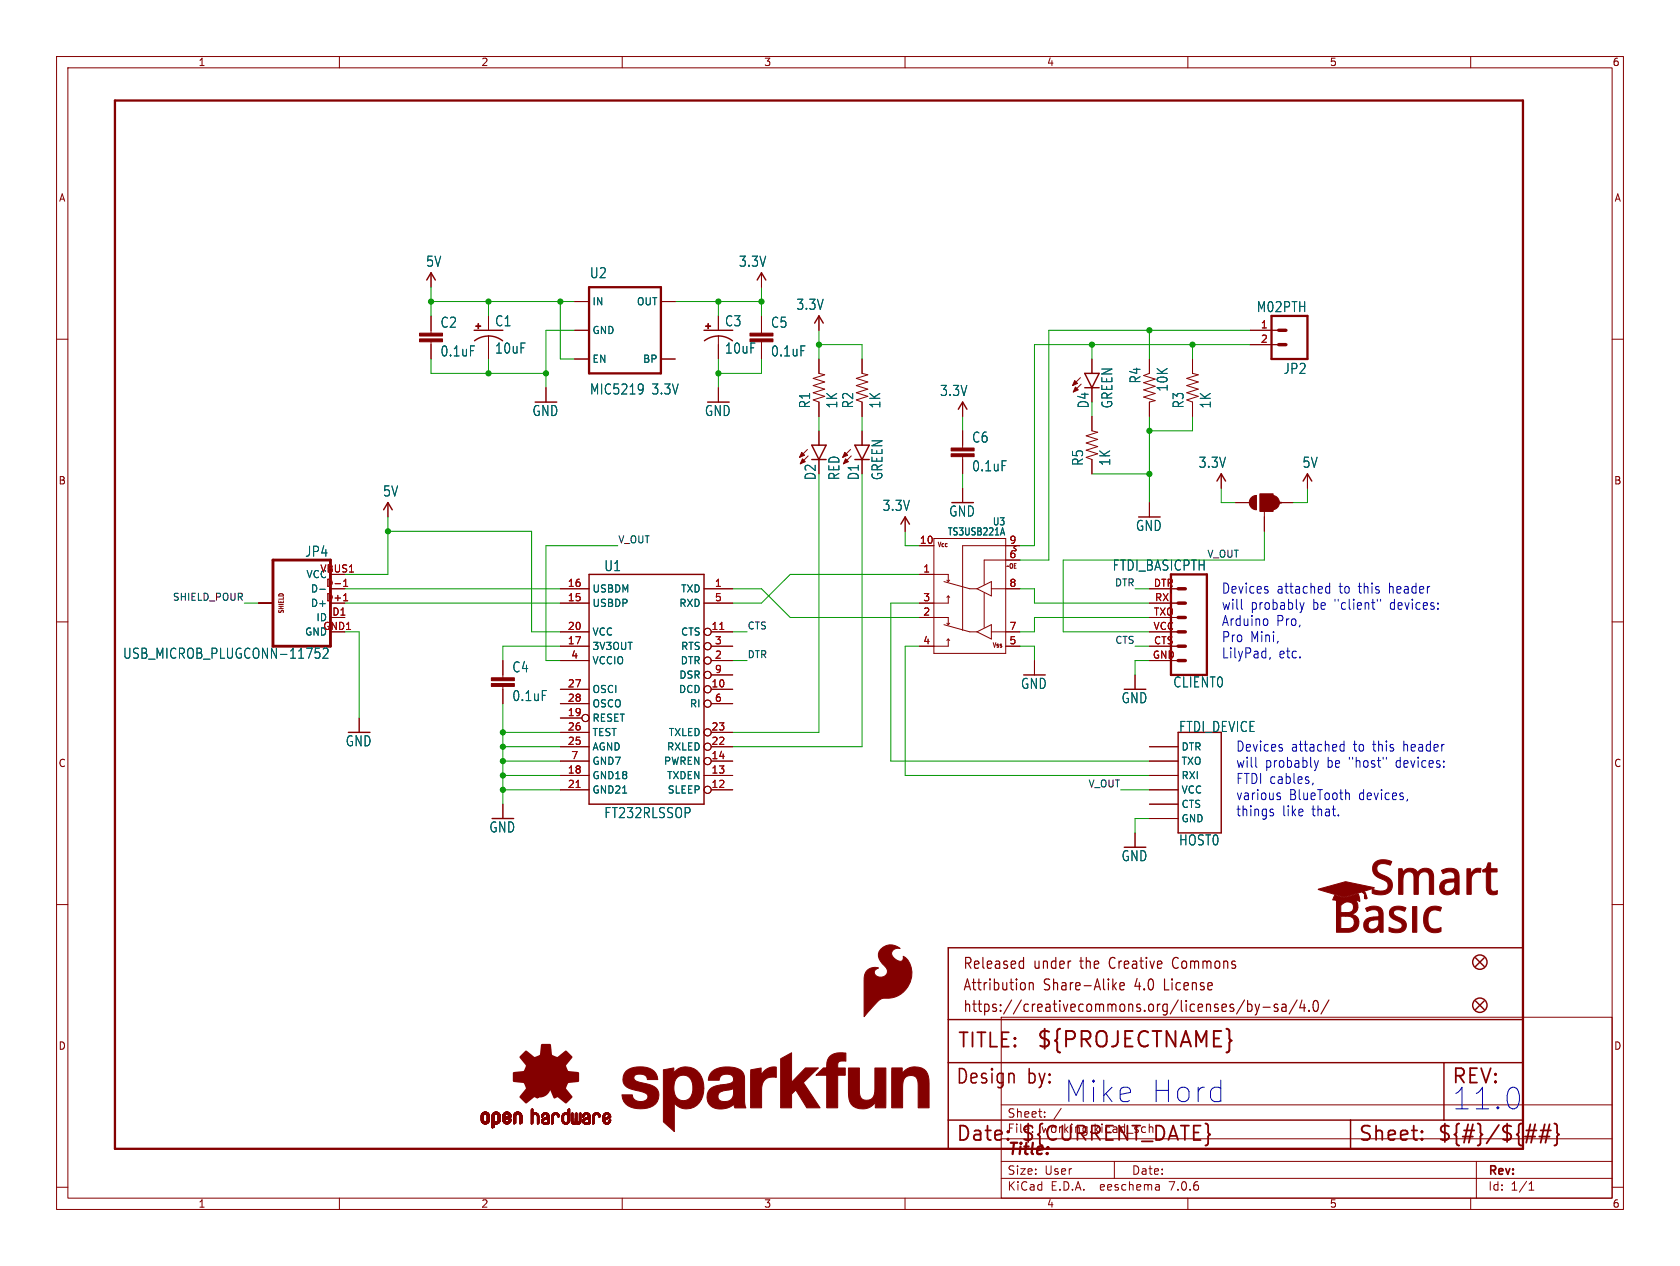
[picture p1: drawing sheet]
<svg xmlns="http://www.w3.org/2000/svg" width="297mm" height="224mm" viewBox="0 0 297 224" stroke-linecap="round" stroke-linejoin="round" font-family="sans-serif">
<defs><g id="words">
<g font-size="5.3" fill="#0000c2">
<text x="188" y="195.3">Mike</text>
<text x="203.1" y="195.3">Hord</text>
<text x="256.5" y="196.6">11.0</text>
</g>
<text font-size="3.8" fill="#840000" x="183.1" y="185.7">${PROJECTNAME}</text>
<g font-size="3.5" fill="#840000">
<text x="169.2" y="185.7">TITLE:</text>
<text x="168.9" y="192.1">Design</text>
<text x="181.6" y="192.1">by:</text>
<text x="168.9" y="202.2">Date:</text>
<text x="180.3" y="202.2">${CURRENT_DATE}</text>
<text x="240" y="202.2">Sheet:</text>
<text x="254" y="202.2">${#}/${##}</text>
</g>
<text font-size="3.5" fill="#0000c2" x="256.5" y="192.1">REV:</text>
<text font-size="2.8" fill="#840000" x="178" y="204.8">Title:</text>
<g font-size="2.7" fill="#840000">
<text x="170.2" y="171.7">Released</text>
<text x="182.7" y="171.7">under</text>
<text x="191.1" y="171.7">the</text>
<text x="196.5" y="171.7">Creative</text>
<text x="208" y="171.7">Commons</text>
<text x="170.2" y="175.5">Attribution</text>
<text x="170.2" y="179.3">https://creativecommons.org/licenses/by-sa/4.0/</text>
<text x="184.5" y="175.5">Share-Alike</text>
<text x="200.8" y="175.5">4.0</text>
<text x="206.2" y="175.5">License</text>
</g>
<g font-size="2.5" fill="#006464">
<text x="75.2" y="47.4">5V</text>
<text x="130.5" y="47.4">3.3V</text>
<text x="104.2" y="49.4">U2</text>
<text x="77.8" y="58.2">C2</text>
<text x="87.4" y="57.9">C1</text>
<text x="128.1" y="57.9">C3</text>
<text x="136.2" y="58.2">C5</text>
<text x="140.7" y="55">3.3V</text>
<text x="222.1" y="55.4">M02PTH</text>
<text x="77.8" y="63.3">0.1uF</text>
<text x="87.4" y="62.8">10uF</text>
<text x="128.1" y="62.8">10uF</text>
<text x="136.2" y="63.3">0.1uF</text>
<text x="104.2" y="70">MIC5219</text>
<text x="115.2" y="70">3.3V</text>
<text x="166.1" y="70.2">3.3V</text>
<text x="201.8" y="67.9" transform="rotate(-90 201.8 67.9)">R4</text>
<text x="206.6" y="69.4" transform="rotate(-90 206.6 69.4)">10K</text>
<text x="226.8" y="66.4">JP2</text>
<text x="94" y="73.8">GND</text>
<text x="124.5" y="73.8">GND</text>
<text x="143.4" y="72.3" transform="rotate(-90 143.4 72.3)">R1</text>
<text x="148.2" y="72.3" transform="rotate(-90 148.2 72.3)">1K</text>
<text x="151" y="72.3" transform="rotate(-90 151 72.3)">R2</text>
<text x="155.8" y="72.3" transform="rotate(-90 155.8 72.3)">1K</text>
<text x="192.7" y="72.3" transform="rotate(-90 192.7 72.3)">D4</text>
<text x="196.9" y="72.3" transform="rotate(-90 196.9 72.3)">GREEN</text>
<text x="209.5" y="72.3" transform="rotate(-90 209.5 72.3)">R3</text>
<text x="214.3" y="72.3" transform="rotate(-90 214.3 72.3)">1K</text>
<text x="171.8" y="78.5">C6</text>
<text x="171.8" y="83.6">0.1uF</text>
<text x="191.7" y="82.5" transform="rotate(-90 191.7 82.5)">R5</text>
<text x="196.5" y="82.5" transform="rotate(-90 196.5 82.5)">1K</text>
<text x="211.8" y="82.9">3.3V</text>
<text x="230.2" y="82.9">5V</text>
<text x="67.6" y="88">5V</text>
<text x="144.4" y="85" transform="rotate(-90 144.4 85)">D2</text>
<text x="148.6" y="85" transform="rotate(-90 148.6 85)">RED</text>
<text x="152" y="85" transform="rotate(-90 152 85)">D1</text>
<text x="156.2" y="85" transform="rotate(-90 156.2 85)">GREEN</text>
<text x="155.9" y="90.6">3.3V</text>
<text x="167.7" y="91.6">GND</text>
<text x="200.7" y="94.1">GND</text>
<text x="53.9" y="98.7">JP4</text>
<text x="106.7" y="101.2">U1</text>
<text x="196.6" y="101.2">FTDI_BASICPTH</text>
<text x="21.7" y="116.7">USB_MICROB_PLUGCONN-11752</text>
<text x="90.5" y="119.1">C4</text>
<text x="90.5" y="124.2">0.1uF</text>
<text x="180.4" y="122.1">GND</text>
<text x="198.2" y="124.6">GND</text>
<text x="207.3" y="121.8">CLIENT0</text>
<text x="208.3" y="129.7">FTDI_DEVICE</text>
<text x="61" y="132.2">GND</text>
<text x="86.4" y="147.5">GND</text>
<text x="106.7" y="144.9">FT232RLSSOP</text>
<text x="208.3" y="149.8">HOST0</text>
<text x="198.2" y="152.5">GND</text>
</g>
<g font-size="2.5" fill="#0000c2">
<text x="215.9" y="105.1">Devices</text>
<text x="225.7" y="105.1">attached</text>
<text x="236.8" y="105.1">to</text>
<text x="240.3" y="105.1">this</text>
<text x="245.8" y="105.1">header</text>
<text x="215.9" y="108">will</text>
<text x="215.9" y="110.9">Arduino</text>
<text x="215.9" y="113.7">Pro</text>
<text x="221" y="113.7">Mini,</text>
<text x="221.1" y="108">probably</text>
<text x="225.6" y="110.9">Pro,</text>
<text x="232.1" y="108">be &quot;client&quot;</text>
<text x="246" y="108">devices:</text>
<text x="215.9" y="116.6">LilyPad,</text>
<text x="226.1" y="116.6">etc.</text>
<text x="218.4" y="133.1">Devices</text>
<text x="218.4" y="135.9">will</text>
<text x="223.6" y="135.9">probably</text>
<text x="228.2" y="133.1">attached</text>
<text x="234.7" y="135.9">be &quot;host&quot;</text>
<text x="239.3" y="133.1">to</text>
<text x="242.9" y="133.1">this</text>
<text x="247.1" y="135.9">devices:</text>
<text x="248.4" y="133.1">header</text>
<text x="218.4" y="138.8">FTDI cables,</text>
<text x="218.4" y="141.7">various</text>
<text x="227.9" y="141.7">BlueTooth</text>
<text x="240.3" y="141.7">devices,</text>
<text x="218.4" y="144.5">things</text>
<text x="226.7" y="144.5">like</text>
<text x="232" y="144.5">that.</text>
</g>
<g font-size="2.1" fill="#840000">
<text x="178" y="197.9">Sheet:</text>
<text x="178" y="200.6">File:</text>
<text x="184.1" y="200.6">working.kicad_sch</text>
<text x="178" y="208">Size:</text>
<text x="184.7" y="208">User</text>
<text x="200" y="208">Date:</text>
<text x="263" y="208.2">Rev:</text>
<text x="178" y="210.8">KiCad</text>
<text x="185.7" y="210.8">E.D.A.</text>
<text x="194.6" y="210.8">eeschema</text>
<text x="207" y="210.8">7.0.6</text>
<text x="263" y="210.8">Id:</text>
<text x="267.1" y="210.8">1/1</text>
</g>
<g font-size="1.8" fill="#840000">
<text x="35" y="11.9">1</text>
<text x="85" y="11.9">2</text>
<text x="135" y="11.9">3</text>
<text x="185" y="11.9">4</text>
<text x="235" y="11.9">5</text>
<text x="285" y="11.9">6</text>
<text x="10.3" y="35.9">A</text>
<text x="285.3" y="35.9">A</text>
<text x="10.3" y="85.9">B</text>
<text x="285.3" y="85.9">B</text>
<text x="10.3" y="135.9">C</text>
<text x="285.3" y="135.9">C</text>
<text x="10.3" y="185.9">D</text>
<text x="285.3" y="185.9">D</text>
<text x="35" y="213.8">1</text>
<text x="85" y="213.8">2</text>
<text x="135" y="213.8">3</text>
<text x="185" y="213.8">4</text>
<text x="235" y="213.8">5</text>
<text x="285" y="213.8">6</text>
</g>
<g font-size="1.8" fill="#006464">
<text x="104.6" y="54.2">IN</text>
<text x="104.6" y="59.3">GND</text>
<text x="112.5" y="54.2">OUT</text>
<text x="104.6" y="64.4">EN</text>
<text x="113.6" y="64.4">BP</text>
<text x="167.5" y="94.9">TS3USB221A</text>
<text x="175.4" y="93.1">U3</text>
<text x="54.1" y="102.5">VCC</text>
<text x="54.9" y="107.5">D+</text>
<text x="54.9" y="105">D-</text>
<text x="57.6" y="103.9">D-1</text>
<text x="104.6" y="107.5">USBDP</text>
<text x="104.6" y="105">USBDM</text>
<text x="120" y="107.5">RXD</text>
<text x="120.3" y="105">TXD</text>
<text x="55.8" y="110.1">ID</text>
<text x="104.6" y="112.6">VCC</text>
<text x="120.3" y="112.6">CTS</text>
<text x="104.6" y="115.2">3V3OUT</text>
<text x="104.6" y="117.7">VCCIO</text>
<text x="120.2" y="117.7">DTR</text>
<text x="120.3" y="115.2">RTS</text>
<text x="104.6" y="122.8">OSCI</text>
<text x="104.6" y="125.3">OSCO</text>
<text x="119.9" y="122.8">DCD</text>
<text x="120" y="120.2">DSR</text>
<text x="121.9" y="125.3">RI</text>
<text x="104.6" y="127.9">RESET</text>
<text x="104.6" y="130.4">TEST</text>
<text x="118.1" y="130.4">TXLED</text>
<text x="104.6" y="132.9">AGND</text>
<text x="104.6" y="135.5">GND7</text>
<text x="117.3" y="135.5">PWREN</text>
<text x="117.8" y="132.9">RXLED</text>
<text x="208.8" y="132.9">DTR</text>
<text x="208.8" y="135.5">TXO</text>
<text x="104.6" y="138">GND18</text>
<text x="104.6" y="140.6">GND21</text>
<text x="117.8" y="138">TXDEN</text>
<text x="117.9" y="140.6">SLEEP</text>
<text x="208.8" y="138">RXI</text>
<text x="208.8" y="140.6">VCC</text>
<text x="208.8" y="143.1">CTS</text>
<text x="208.8" y="145.6">GND</text>
</g>
<g font-size="1.8" fill="#a90000">
<text x="222.8" y="58.2">1</text>
<text x="222.8" y="60.7">2</text>
<text x="56.5" y="101.3">VBUS1</text>
<text x="162.5" y="96.3">10</text>
<text x="163.1" y="101.3">1</text>
<text x="178.4" y="98.8">6</text>
<text x="178.4" y="96.3">9</text>
<text x="57.6" y="106.4">D+1</text>
<text x="100.3" y="106.4">15</text>
<text x="100.3" y="103.9">16</text>
<text x="126.3" y="103.9">1</text>
<text x="126.3" y="106.4">5</text>
<text x="163.1" y="106.4">3</text>
<text x="178.4" y="103.9">8</text>
<text x="203.9" y="103.9">DTR</text>
<text x="204.1" y="106.4">RXI</text>
<text x="53.8" y="112.6">GND</text>
<text x="57" y="111.5">GND1</text>
<text x="58" y="109">ID1</text>
<text x="100.3" y="111.5">20</text>
<text x="125.7" y="111.5">11</text>
<text x="163.1" y="109">2</text>
<text x="178.4" y="111.5">7</text>
<text x="203.8" y="111.5">VCC</text>
<text x="203.9" y="109">TXO</text>
<text x="100.3" y="114">17</text>
<text x="100.9" y="116.6">4</text>
<text x="126.3" y="116.6">2</text>
<text x="126.3" y="114">3</text>
<text x="126.3" y="119.1">9</text>
<text x="163.1" y="114">4</text>
<text x="178.4" y="114">5</text>
<text x="203.7" y="116.6">GND</text>
<text x="203.9" y="114">CTS</text>
<text x="100.3" y="121.7">27</text>
<text x="100.3" y="124.2">28</text>
<text x="125.7" y="121.7">10</text>
<text x="126.3" y="124.2">6</text>
<text x="100.3" y="126.7">19</text>
<text x="100.3" y="131.8">25</text>
<text x="100.3" y="129.3">26</text>
<text x="125.7" y="131.8">22</text>
<text x="125.7" y="129.3">23</text>
<text x="100.3" y="136.9">18</text>
<text x="100.9" y="134.4">7</text>
<text x="125.7" y="136.9">13</text>
<text x="125.7" y="134.4">14</text>
<text x="100.3" y="139.4">21</text>
<text x="125.7" y="139.4">12</text>
</g>
<g font-size="1.7" fill="#0f0f0f">
<text x="109.2" y="96.2">V_OUT</text>
<text x="213.4" y="98.7">V_OUT</text>
<text x="30.5" y="106.3">SHIELD_POUR</text>
<text x="197" y="103.8">DTR</text>
<text x="132.1" y="111.4">CTS</text>
<text x="197.1" y="114">CTS</text>
<text x="132.1" y="116.5">DTR</text>
<text x="192.3" y="139.4">V_OUT</text>
</g>
<g font-size="1.1" fill="#840000">
<text x="165.6" y="97">Vcc</text>
<text x="177.8" y="100.8">~OE</text>
<text x="50.4" y="108.6" transform="rotate(-90 50.4 108.6)">SHIELD</text>
<text x="175.4" y="114.7">Vss</text>
</g>
<text font-size="1.1" fill="#a90000" x="179" y="97.7">S</text>
</g></defs>
<g fill="none" stroke="#840000" stroke-width=".18">
<path d="M10 10h277v203.9h-277zM12 12h273v199.9h-273zM60 10v2M110 10v2M160 10v2M210 10v2M260 10v2M10 60h2M76.2 48.3v2.5M76.2 55.9v3M86.4 55.9v2.5M86.4 59.4v4.1"/>
<path d="M101.6 53.3h2.5M101.6 58.4h2.5M116.8 53.3h2.6M127 55.9v2.5M127 59.4v4.1M134.6 48.3v2.5M134.6 55.9v3M144.8 55.9v2.5M221 58.4h5.1M285 60h2M76.2 60.5v3M96.5 68.6v2.5"/>
<path d="M101.6 63.5h2.5M116.8 63.5h2.6M127 68.6v2.5M134.6 60.5v3M142.7 79.5l-1.3 1.4M144.8 63.5v2.5l1 .3-2 .6 2 .7-2 .6 2 .6-2 .7 2 .6-2 .6 1 .4v2.6M144.8 76.2v2.5M150.4 79.5l-1.4 1.4M152.4 63.5v2.5l1 .3-2 .6 2 .7-2 .6 2 .6-2 .7 2 .6-2 .6 1 .4v2.6M152.4 76.2v2.5M170.2 71.1v2.6M170.2 76.2v3"/>
<path d="M191 66.8l-1.4 1.4M191.1 67.9l-1.4 1.4M193 63.5v2.5M193 68.6v2.5M193 73.7v2.5l1.1 .3-2.1 .6 2.1 .6-2.1 .7 2.1 .6-2.1 .6 2.1 .7-2.1 .6 1 .4v2.5M203.2 63.5v2.5l-1 .4 2 .7-2 .6 2 .6-2 .7 2 .6-2 .6 2 .7-1 .2v2.6M210.8 63.5v2.5l1 .3-2 .6 2 .7-2 .6 2 .6-2 .7 2 .6-2 .6 1 .4v2.6M221 61h5.1M68.6 88.9v2.5M142.9 80.6l-1.4 1.4M144.8 81.3v2.5M150.5 80.6l-1.4 1.4"/>
<path d="M152.4 81.3v2.5M160 91.4v2.6M162.6 96.5h2.5M165.1 95.3h12.7v20.3h-12.7zM170.2 80.8v3M170.2 86.4v2.5M180.3 99.1h-6.3v4.3M180.3 96.5h-10.1v15M203.2 88.9v2.5M215.9 83.8v2.6M218.4 88.9h2.6M222.9 87.6h1.3v2.6h-1.3z"/>
<path d="M223.5 90.2v3.8M226.1 88.9h2.5M231.1 83.8v2.6M10 110h2M45.7 106.7h2.6M58.4 104.1h2.6M88.9 116.8v3.1M99.1 111.8h5M99.1 104.1h5M99.1 114.3h5M99.1 106.7h5M99.1 116.8h5"/>
<path d="M124.5 104.1h5M124.5 106.7h5M125.7 111.8h3.8M125.7 114.3h3.8M125.7 116.8h3.8M125.7 119.4h3.8M162.6 101.6h5v1.3M162.6 109.2h5v1.3M166.9 110.5l4.5 1.3h1.3M166.9 102.9l4.5 1.2h1.3M167.4 110.2l.2 .3M167.4 102.6l.2 .3"/>
<path d="M167.6 105.4v1.3h-5M167.6 113v1.3h-5M167.6 113l.3 .3M167.6 113l-.2 .3M167.6 105.4l.3 .3M167.6 105.4l-.2 .3M167.9 110.2l-.3 .3M167.9 102.6l-.3 .3M172.7 104.1l2.6-1.2v2.5zM172.7 111.8l2.6-1.3v2.5zM174 104.9v6.1M175.3 111.8h5"/>
<path d="M175.3 104.1h5M177.8 114.3h2.5M182.9 116.8v2.6M200.7 119.4v2.5M203.2 111.8h5.1M203.2 104.1h5.1M203.2 114.3h5.1M203.2 109.2h5.1M203.2 106.7h5.1M203.2 116.8h5.1M285 110h2M63.5 127v2.5"/>
<path d="M88.9 121.4v3.1M99.1 121.9h5M99.1 139.7h5M99.1 137.2h5M99.1 134.6h5M99.1 127h3.8M99.1 132.1h5M99.1 129.5h5M99.1 124.5h5M124.5 137.2h5M125.7 121.9h3.8M125.7 139.7h3.8"/>
<path d="M125.7 134.6h3.8M125.7 132.1h3.8M125.7 129.5h3.8M125.7 124.5h3.8M203.2 139.7h5.1M203.2 137.2h5.1M203.2 134.6h5.1M203.2 132.1h5.1M10 160h2M88.9 142.2v2.6M200.7 147.3v2.6M203.2 142.2h5.1"/>
<path d="M203.2 144.8h5.1M285 160h2M177 179.9h108v32h-108zM177 195.4h108M184.7 197.5v.1M184.7 196.7v.1M187.6 196l-1.3 2M10 210h2M60 211.9v2M110 211.9v2M160 211.9v2M177 208.4h108"/>
<path d="M177 205.4h108M177 201.4h108M197 205.4v3M204.9 209.6l.1 .9M205 210.4l-.2 .1M205 209.9h-.2M210 211.9v2M260 211.9v2M261 205.4v6.5M270.3 210.5h.9M270.3 209.4l.4-.4v1.5M285 210h2"/>
<circle cx="125.1" cy="116.8" r=".63"/>
<circle cx="125.1" cy="119.4" r=".63"/>
<circle cx="125.1" cy="114.3" r=".63"/>
<circle cx="125.1" cy="111.8" r=".63"/>
<circle cx="103.5" cy="127" r=".63"/>
<circle cx="125.1" cy="121.9" r=".63"/>
<circle cx="125.1" cy="139.7" r=".63"/>
<circle cx="125.1" cy="134.6" r=".63"/>
<circle cx="125.1" cy="132.1" r=".63"/>
<circle cx="125.1" cy="129.5" r=".63"/>
<circle cx="125.1" cy="124.5" r=".63"/>
</g>
<g fill="none" stroke="#840000" stroke-width=".25">
<path d="M75.4 49.5l.8-1.2 .8 1.2M83.8 58.4h5.1M86.4 59.4a4.1 4.1 0 0 0-2.5 .9M86.4 59.4a4.1 4.1 0 0 1 2.4 .9M124.5 58.4h5M127 59.4a4.1 4.1 0 0 0-2.5 .9M127 59.4a4.1 4.1 0 0 1 2.5 .9M133.9 49.5l.7-1.2 .8 1.2M144 57.2l.8-1.3 .7 1.3M143.5 78.7h2.5l-1.2 2.6zM151.1 78.7h2.6l-1.3 2.6zM169.4 72.4l.8-1.3 .7 1.3"/>
<path d="M191.8 68.6h2.5M191.8 66h2.5l-1.3 2.6zM67.8 90.2l.8-1.3 .7 1.3M143.5 81.3h2.5M151.1 81.3h2.6M159.3 92.7l.7-1.3 .8 1.3M215.1 85.1l.8-1.3 .8 1.3M230.4 85.1l.7-1.3 .8 1.3M104.1 101.6h20.4v40.6h-20.4zM208.3 129.5h7.6v17.8h-7.6zM167.6 167.6h101.6v35.6h-101.6zM260.9 169.4l1.5 1.5"/>
<path d="M260.9 177l1.5 1.6M262.4 169.4l-1.5 1.5M262.4 177l-1.5 1.6M167.6 198.1h101.6M167.6 180.3h101.6M167.6 188h101.6M238.8 198.1v5.1M255.3 188v10.1"/>
<circle cx="261.6" cy="170.2" r="1.27"/>
<circle cx="261.6" cy="177.8" r="1.27"/>
</g>
<g fill="#840000" stroke="#840000" stroke-width=".18">
<path d="M190 67.3l.5 .5-.9 .4z"/>
<path d="M190.1 68.5l.5 .5-.9 .3z"/>
<path d="M84.1 57.6h.9v.2h-.9z"/>
<path d="M84.5 57.2h.1v.9h-.1z"/>
<path d="M86.9 120.9h4v.5h-4z"/>
<path d="M86.9 119.9h4v.5h-4z"/>
<path d="M141.7 80l.5 .5-.8 .4z"/>
<path d="M141.9 81.2l.5 .5-.9 .3z"/>
<path d="M74.2 59.9h4v.6h-4z"/>
<path d="M74.2 58.9h4v.5h-4z"/>
<path d="M85.1 198.1h.3z"/>
<path d="M85.1 198l.3 .1z"/>
<path d="M85.1 198h.3z"/>
<path d="M85.1 197.9l.3 .1z"/>
<path d="M85.1 197.9h.3z"/>
<path d="M85.1 197.8l.3 .1z"/>
<path d="M85.1 197.8h.3z"/>
<path d="M85.1 197.7l.3 .1z"/>
<path d="M85.1 197.7h.3z"/>
<path d="M85.1 197.6l.3 .1z"/>
<path d="M85.1 197.6h.3z"/>
<path d="M85.1 197.5l.3 .1z"/>
<path d="M85.1 197.5h.3z"/>
<path d="M85.1 197.4l.3 .1z"/>
<path d="M85.1 197.4h.3z"/>
<path d="M85.1 198.2h.4z"/>
<path d="M85.1 198.1l.4 .1z"/>
<path d="M85.1 197.4h.4z"/>
<path d="M85.1 197.3l.4 .1z"/>
<path d="M85.1 197.3h.4z"/>
<path d="M85.1 198.3h.4z"/>
<path d="M85.1 198.2l.4 .1z"/>
<path d="M85.1 197.2l.4 .1z"/>
<path d="M85.1 197.2h.4z"/>
<path d="M85.1 198.3l.5 .1z"/>
<path d="M85.1 198.3h.5z"/>
<path d="M85.1 197.2h.5z"/>
<path d="M85.1 197.1l.5 .1z"/>
<path d="M85.1 197.1h.5z"/>
<path d="M85.1 198.4h.6z"/>
<path d="M85.1 198.4h.5z"/>
<path d="M85.1 197.1h.6z"/>
<path d="M85.1 198.4h1.3z"/>
<path d="M85.1 197.1h1.3z"/>
<path d="M85.2 198.5h1.2z"/>
<path d="M85.2 198.4l1.2 .1z"/>
<path d="M85.2 197l1.2 .1z"/>
<path d="M85.2 197h1.2z"/>
<path d="M85.2 196.9l1.2 .1z"/>
<path d="M85.2 198.5l1.2 .1z"/>
<path d="M85.2 196.9h1.2z"/>
<path d="M85.2 198.6h1.2z"/>
<path d="M85.2 198.6h1.1z"/>
<path d="M85.2 196.9h1.1z"/>
<path d="M85.3 198.6h1z"/>
<path d="M85.3 196.9h1z"/>
<path d="M85.3 198.6l1 .1z"/>
<path d="M85.3 196.8l1 .1z"/>
<path d="M85.3 198.7h1z"/>
<path d="M85.3 196.8h1z"/>
<path d="M85.4 198.7h.8z"/>
<path d="M85.4 196.8h.8z"/>
<path d="M85.4 196.8h.7z"/>
<path d="M85.5 198.7h.6z"/>
<path d="M85.5 198.7l.6 .1z"/>
<path d="M85.5 196.7l.6 .1z"/>
<path d="M85.5 198.8h.5z"/>
<path d="M85.5 196.7h.5z"/>
<path d="M85.6 196.7h.4z"/>
<path d="M85.6 198.8h.4z"/>
<path d="M85.6 196.7h.3z"/>
<path d="M85.7 198.8h.2z"/>
<path d="M85.7 196.7h.2z"/>
<path d="M85.8 197.1h.6z"/>
<path d="M85.9 198.4h.5z"/>
<path d="M85.9 197.1h.5z"/>
<path d="M85.9 198.4h.6z"/>
<path d="M85.9 197.1h.6z"/>
<path d="M86 197.1h.5z"/>
<path d="M86 198.4h.5z"/>
<path d="M86 198.3l.5 .1z"/>
<path d="M86 198.3h.5z"/>
<path d="M86 197.1l.5 .1z"/>
<path d="M86 197.2h.5z"/>
<path d="M86.1 197.2h.4z"/>
<path d="M86.1 198.3h.4z"/>
<path d="M86.1 197.2l.4 .1z"/>
<path d="M86.1 198.2l.4 .1z"/>
<path d="M86.1 198.2h.4z"/>
<path d="M86.1 197.3h.4z"/>
<path d="M86.1 198.1l.4 .1z"/>
<path d="M86.1 198.1h.4z"/>
<path d="M86.1 198l.4 .1z"/>
<path d="M86.1 198h.4z"/>
<path d="M86.1 197.9l.4 .1z"/>
<path d="M86.1 197.9h.4z"/>
<path d="M86.1 197.8l.4 .1z"/>
<path d="M86.1 197.8h.4z"/>
<path d="M86.1 197.7l.4 .1z"/>
<path d="M86.1 197.7h.4z"/>
<path d="M86.1 197.6l.4 .1z"/>
<path d="M86.1 197.6h.4z"/>
<path d="M86.1 197.5l.4 .1z"/>
<path d="M86.1 197.5h.4z"/>
<path d="M86.1 197.4l.4 .1z"/>
<path d="M86.1 197.4h.4z"/>
<path d="M86.1 197.3l.4 .1z"/>
<path d="M87 199.4l.2 .1z"/>
<path d="M87 199.4h.2z"/>
<path d="M87 199.4h.3z"/>
<path d="M87 199.3l.4 .1z"/>
<path d="M87 199.3h.4z"/>
<path d="M87 199.2l.4 .1z"/>
<path d="M87 199.2h.4z"/>
<path d="M87 199.1l.4 .1z"/>
<path d="M87 199.1h.4z"/>
<path d="M87 199l.4 .1z"/>
<path d="M87 199h.4z"/>
<path d="M87 198.9l.4 .1z"/>
<path d="M87 198.9h.4z"/>
<path d="M87 198.8l.4 .1z"/>
<path d="M87 198.8h.4z"/>
<path d="M87 198.7l1 .1z"/>
<path d="M87 198.7h1z"/>
<path d="M87 198.7h1.1z"/>
<path d="M87 198.7h1.2z"/>
<path d="M87 198.6l1.2 .1z"/>
<path d="M87 198.6h1.2z"/>
<path d="M87 198.6h1.3z"/>
<path d="M87 198.5l1.3 .1z"/>
<path d="M87 198.5h1.3z"/>
<path d="M87 198.4l1.3 .1z"/>
<path d="M87 198.4h1.4z"/>
<path d="M87 198.4h.6z"/>
<path d="M87 198.4h.5z"/>
<path d="M87 198.3l.5 .1z"/>
<path d="M87 198.3h.5z"/>
<path d="M87 198.3h.4z"/>
<path d="M87 198.2l.4 .1z"/>
<path d="M87 198.2h.4z"/>
<path d="M87 198.1l.4 .1z"/>
<path d="M87 198.1h.4z"/>
<path d="M87 198l.4 .1z"/>
<path d="M87 198h.4z"/>
<path d="M87 197.9l.4 .1z"/>
<path d="M87 197.9h.4z"/>
<path d="M87 197.8l.4 .1z"/>
<path d="M87 197.8h.4z"/>
<path d="M87 197.7l.4 .1z"/>
<path d="M87 197.7h.4z"/>
<path d="M87 197.6l.4 .1z"/>
<path d="M87 197.6h.4z"/>
<path d="M87 197.5l.4 .1z"/>
<path d="M87 197.5h.4z"/>
<path d="M87 197.4l.4 .1z"/>
<path d="M87 197.4h.4z"/>
<path d="M87 197.3l.4 .1z"/>
<path d="M87 197.3h.4z"/>
<path d="M87 199.5h.1z"/>
<path d="M87 199.5h.2z"/>
<path d="M87 197.2l.4 .1z"/>
<path d="M87 197.2h.4z"/>
<path d="M87 197.2h.5z"/>
<path d="M87 197.1l.5 .1z"/>
<path d="M87 197.1h.5z"/>
<path d="M87 197.1h.6z"/>
<path d="M87.1 197.1h.5z"/>
<path d="M87.1 197.1h1.3z"/>
<path d="M87.1 197l1.2 .1z"/>
<path d="M87.1 197h1.2z"/>
<path d="M87.1 196.9l1.2 .1z"/>
<path d="M87.1 196.9h1.2z"/>
<path d="M87.1 196.9h1.1z"/>
<path d="M87.2 196.9h1z"/>
<path d="M87.2 196.8l1 .1z"/>
<path d="M87.3 196.8h.9z"/>
<path d="M87.3 196.8h.8z"/>
<path d="M87.4 196.8h.6z"/>
<path d="M87.4 196.7l.6 .1z"/>
<path d="M87.4 198.8h.6z"/>
<path d="M87.5 196.7h.5z"/>
<path d="M87.5 198.8h.4z"/>
<path d="M87.5 196.7h.4z"/>
<path d="M87.6 198.8h.2z"/>
<path d="M87.6 196.7h.2z"/>
<path d="M87.8 197.1h.6z"/>
<path d="M87.8 198.4h.6z"/>
<path d="M87.9 198.4h.5z"/>
<path d="M87.9 197.1h.5z"/>
<path d="M87.9 198.3l.5 .1z"/>
<path d="M87.9 197.1l.5 .1z"/>
<path d="M87.9 198.3h.5z"/>
<path d="M87.9 197.2h.5z"/>
<path d="M88 198.3h.4z"/>
<path d="M88 197.2h.4z"/>
<path d="M88 197.2l.4 .1z"/>
<path d="M88 198.2l.4 .1z"/>
<path d="M88 197.3h.4z"/>
<path d="M88 198.2h.4z"/>
<path d="M88 198.1l.4 .1z"/>
<path d="M88 198.1h.4z"/>
<path d="M88 197.4h.4z"/>
<path d="M88 197.3l.4 .1z"/>
<path d="M88.1 198.1h.3z"/>
<path d="M88.1 198l.3 .1z"/>
<path d="M88.1 198h.3z"/>
<path d="M88.1 197.9l.3 .1z"/>
<path d="M88.1 197.9h.3z"/>
<path d="M88.1 197.8l.3 .1z"/>
<path d="M88.1 197.8h.3z"/>
<path d="M88.1 197.7l.3 .1z"/>
<path d="M88.1 197.7h.3z"/>
<path d="M88.1 197.6l.3 .1z"/>
<path d="M88.1 197.6h.3z"/>
<path d="M88.1 197.5l.3 .1z"/>
<path d="M88.1 197.5h.3z"/>
<path d="M88.1 197.4l.3 .1z"/>
<path d="M88.1 197.4h.3z"/>
<path d="M88.9 198.2h.4z"/>
<path d="M88.9 198.1l.4 .1z"/>
<path d="M88.9 198.1h.4z"/>
<path d="M88.9 198.1h.5z"/>
<path d="M88.9 198l.5 .1z"/>
<path d="M88.9 198h.5z"/>
<path d="M88.9 198h.6z"/>
<path d="M88.9 198h.7z"/>
<path d="M88.9 197.9l.7 .1z"/>
<path d="M88.9 197.9h.7z"/>
<path d="M88.9 197.9h.8z"/>
<path d="M88.9 197.9h.9z"/>
<path d="M88.9 197.8l.9 .1z"/>
<path d="M88.9 197.8h.9z"/>
<path d="M88.9 197.8h1z"/>
<path d="M88.9 197.8h1.1z"/>
<path d="M88.9 197.7l1.1 .1z"/>
<path d="M88.9 197.7h1.2z"/>
<path d="M88.9 197.7h1.3z"/>
<path d="M88.9 197.7h1.4z"/>
<path d="M88.9 197.6l1.4 .1z"/>
<path d="M88.9 197.6h1.4z"/>
<path d="M88.9 197.6h.4z"/>
<path d="M88.9 197.6h.3z"/>
<path d="M88.9 197.5l.3 .1z"/>
<path d="M88.9 197.5h.3z"/>
<path d="M88.9 197.4l.4 .1z"/>
<path d="M88.9 197.4h.4z"/>
<path d="M88.9 197.3l.4 .1z"/>
<path d="M88.9 197.3h.4z"/>
<path d="M88.9 198.3h.5z"/>
<path d="M88.9 198.3h.4z"/>
<path d="M88.9 198.2l.4 .1z"/>
<path d="M88.9 197.2l.4 .1z"/>
<path d="M88.9 197.2h.4z"/>
<path d="M88.9 197.2h.5z"/>
<path d="M88.9 198.4h.5z"/>
<path d="M88.9 198.3l.5 .1z"/>
<path d="M88.9 197.1l.5 .1z"/>
<path d="M88.9 198.4h.6z"/>
<path d="M88.9 197.1h.5z"/>
<path d="M88.9 197.1h.6z"/>
<path d="M89 198.4h.5z"/>
<path d="M89 197.1h.5z"/>
<path d="M89 198.4h1.3z"/>
<path d="M89 197.1h.6z"/>
<path d="M89 198.5h1.2z"/>
<path d="M89 198.4l1.2 .1z"/>
<path d="M89 197.1h1.3z"/>
<path d="M89 197l1.3 .1z"/>
<path d="M89 197h1.3z"/>
<path d="M89 197h1.2z"/>
<path d="M89 198.5l1.2 .1z"/>
<path d="M89.1 198.6h1.1z"/>
<path d="M89.1 196.9l1.1 .1z"/>
<path d="M89.1 196.9h1.1z"/>
<path d="M89.1 198.6h1z"/>
<path d="M89.1 196.9h1z"/>
<path d="M89.1 198.6l1 .1z"/>
<path d="M89.1 196.8l1 .1z"/>
<path d="M89.2 198.7h.9z"/>
<path d="M89.2 196.8h.9z"/>
<path d="M89.2 198.7h.8z"/>
<path d="M89.2 196.8h.8z"/>
<path d="M89.3 196.8h.7z"/>
<path d="M89.3 198.7h.7z"/>
<path d="M89.3 196.7l.6 .1z"/>
<path d="M89.3 198.7l.6 .1z"/>
<path d="M89.4 196.7h.5z"/>
<path d="M89.4 198.8h.5z"/>
<path d="M89.4 197.6h.9z"/>
<path d="M89.4 196.7h.4z"/>
<path d="M89.4 198.8h.4z"/>
<path d="M89.5 198.8h.3z"/>
<path d="M89.5 198.8h.2z"/>
<path d="M89.5 197.6h.8z"/>
<path d="M89.5 196.7h.3z"/>
<path d="M89.5 196.7h.2z"/>
<path d="M89.6 197.5l.7 .1z"/>
<path d="M89.6 197.5h.7z"/>
<path d="M89.7 197.5h.6z"/>
<path d="M89.7 197.1h.6z"/>
<path d="M89.7 198.4h.6z"/>
<path d="M89.8 197.4l.5 .1z"/>
<path d="M89.8 197.1h.5z"/>
<path d="M89.8 198.4h.5z"/>
<path d="M89.8 197.4h.5z"/>
<path d="M89.8 197.1l.5 .1z"/>
<path d="M89.8 198.3l.5 .1z"/>
<path d="M89.8 197.2h.5z"/>
<path d="M89.8 198.3h.5z"/>
<path d="M89.9 198.3h.4z"/>
<path d="M89.9 197.2h.4z"/>
<path d="M89.9 197.4h.4z"/>
<path d="M89.9 197.2l.4 .1z"/>
<path d="M89.9 197.3h.4z"/>
<path d="M89.9 198.2l.4 .1z"/>
<path d="M89.9 198.2h.4z"/>
<path d="M89.9 197.3l.4 .1z"/>
<path d="M90 198.1l.3 .1z"/>
<path d="M90 198.1h.3z"/>
<path d="M90 198l.3 .1z"/>
<path d="M90 198h.3z"/>
<path d="M90.1 198h.2z"/>
<path d="M90.1 197.9l.2 .1z"/>
<path d="M90.1 197.9h.2z"/>
<path d="M90.2 197.9h.1z"/>
<path d="M90.8 198.7h.3z"/>
<path d="M90.8 198.7h.4z"/>
<path d="M90.8 198.6l.4 .1z"/>
<path d="M90.8 198.6h.4z"/>
<path d="M90.8 198.5l.4 .1z"/>
<path d="M90.8 198.5h.4z"/>
<path d="M90.8 198.4l.4 .1z"/>
<path d="M90.8 198.4h.4z"/>
<path d="M90.8 198.3l.4 .1z"/>
<path d="M90.8 198.3h.4z"/>
<path d="M90.8 198.2l.4 .1z"/>
<path d="M90.8 198.2h.4z"/>
<path d="M90.8 198.1l.4 .1z"/>
<path d="M90.8 198.1h.4z"/>
<path d="M90.8 198l.4 .1z"/>
<path d="M90.8 198h.4z"/>
<path d="M90.8 197.9l.4 .1z"/>
<path d="M90.8 197.9h.4z"/>
<path d="M90.8 197.8l.4 .1z"/>
<path d="M90.8 197.8h.4z"/>
<path d="M90.8 197.7l.4 .1z"/>
<path d="M90.8 197.7h.4z"/>
<path d="M90.8 197.6l.4 .1z"/>
<path d="M90.8 197.6h.4z"/>
<path d="M90.8 197.5l.4 .1z"/>
<path d="M90.8 197.5h.4z"/>
<path d="M90.8 197.4l.4 .1z"/>
<path d="M90.8 197.4h.4z"/>
<path d="M90.8 198.7h.2z"/>
<path d="M90.8 197.3l.4 .1z"/>
<path d="M90.8 197.3h.4z"/>
<path d="M90.8 198.7l.2 .1z"/>
<path d="M90.8 198.8h.2z"/>
<path d="M90.8 197.2l.4 .1z"/>
<path d="M90.8 197.2h.5z"/>
<path d="M90.8 198.8h.1z"/>
<path d="M90.8 197.1l.5 .1z"/>
<path d="M90.8 197.1h.5z"/>
<path d="M90.8 197.1h.6z"/>
<path d="M90.9 197.1h.5z"/>
<path d="M90.9 197.1h.6z"/>
<path d="M90.9 197.1h1.3z"/>
<path d="M90.9 197l1.3 .1z"/>
<path d="M90.9 197h1.3z"/>
<path d="M90.9 197h1.2z"/>
<path d="M91 196.9l1.1 .1z"/>
<path d="M91 196.9h1.1z"/>
<path d="M91 196.9h1z"/>
<path d="M91.1 196.8l.9 .1z"/>
<path d="M91.1 196.8h.9z"/>
<path d="M91.1 196.8h.8z"/>
<path d="M91.2 196.8h.7z"/>
<path d="M91.2 196.7l.6 .1z"/>
<path d="M91.3 196.7h.5z"/>
<path d="M91.3 196.7h.4z"/>
<path d="M91.4 196.7h.3z"/>
<path d="M91.4 196.7h.2z"/>
<path d="M91.6 197.1h.6z"/>
<path d="M91.7 197.1h.5z"/>
<path d="M91.7 197.1l.5 .1z"/>
<path d="M91.8 197.2h.4z"/>
<path d="M91.8 197.2l.4 .1z"/>
<path d="M91.8 197.3h.4z"/>
<path d="M91.8 197.3h.5z"/>
<path d="M91.9 197.3h.4z"/>
<path d="M91.9 198.7h.2z"/>
<path d="M91.9 198.7h.3z"/>
<path d="M91.9 198.7h.4z"/>
<path d="M91.9 198.6l.4 .1z"/>
<path d="M91.9 198.6h.4z"/>
<path d="M91.9 198.5l.4 .1z"/>
<path d="M91.9 198.5h.4z"/>
<path d="M91.9 198.4l.4 .1z"/>
<path d="M91.9 198.4h.4z"/>
<path d="M91.9 198.3l.4 .1z"/>
<path d="M91.9 198.3h.4z"/>
<path d="M91.9 198.2l.4 .1z"/>
<path d="M91.9 198.2h.4z"/>
<path d="M91.9 198.1l.4 .1z"/>
<path d="M91.9 198.1h.4z"/>
<path d="M91.9 198l.4 .1z"/>
<path d="M91.9 198h.4z"/>
<path d="M91.9 197.9l.4 .1z"/>
<path d="M91.9 197.9h.4z"/>
<path d="M91.9 197.8l.4 .1z"/>
<path d="M91.9 197.8h.4z"/>
<path d="M91.9 197.7l.4 .1z"/>
<path d="M91.9 197.7h.4z"/>
<path d="M91.9 197.6l.4 .1z"/>
<path d="M91.9 197.6h.4z"/>
<path d="M91.9 197.5l.4 .1z"/>
<path d="M91.9 197.5h.4z"/>
<path d="M91.9 197.4l.4 .1z"/>
<path d="M91.9 197.4h.4z"/>
<path d="M91.9 197.3l.4 .1z"/>
<path d="M91.9 198.7l.2 .1z"/>
<path d="M91.9 198.8h.2z"/>
<path d="M91.9 198.8h.1z"/>
<path d="M93.9 198.8h.2z"/>
<path d="M93.9 196.3h.3z"/>
<path d="M93.9 198.8h.1z"/>
<path d="M93.9 198.7l.2 .1z"/>
<path d="M93.9 198.7h.3z"/>
<path d="M93.9 198.6l.3 .1z"/>
<path d="M93.9 198.6h.3z"/>
<path d="M93.9 198.5l.3 .1z"/>
<path d="M93.9 198.5h.3z"/>
<path d="M93.9 198.4l.3 .1z"/>
<path d="M93.9 198.4h.3z"/>
<path d="M93.9 198.3l.3 .1z"/>
<path d="M93.9 198.3h.3z"/>
<path d="M93.9 198.2l.3 .1z"/>
<path d="M93.9 198.2h.3z"/>
<path d="M93.9 198.1l.3 .1z"/>
<path d="M93.9 198.1h.3z"/>
<path d="M93.9 198l.3 .1z"/>
<path d="M93.9 198h.3z"/>
<path d="M93.9 197.9l.3 .1z"/>
<path d="M93.9 197.9h.3z"/>
<path d="M93.9 197.8l.3 .1z"/>
<path d="M93.9 197.8h.3z"/>
<path d="M93.9 197.7l.3 .1z"/>
<path d="M93.9 197.7h.3z"/>
<path d="M93.9 197.6l.3 .1z"/>
<path d="M93.9 197.6h.3z"/>
<path d="M93.9 197.5l.3 .1z"/>
<path d="M93.9 197.5h.3z"/>
<path d="M93.9 197.4l.3 .1z"/>
<path d="M93.9 197.4h.3z"/>
<path d="M93.9 197.3l.3 .1z"/>
<path d="M93.9 197.3h.3z"/>
<path d="M93.9 197.3h.4z"/>
<path d="M93.9 197.2l.4 .1z"/>
<path d="M93.9 197.2h.4z"/>
<path d="M93.9 197.2h.5z"/>
<path d="M93.9 197.1l.5 .1z"/>
<path d="M93.9 197.1h.6z"/>
<path d="M93.9 197.1h.7z"/>
<path d="M93.9 197.1h1.2z"/>
<path d="M93.9 197l1.2 .1z"/>
<path d="M93.9 197h1.2z"/>
<path d="M93.9 197h1.1z"/>
<path d="M93.9 196.9l1.1 .1z"/>
<path d="M93.9 196.9h1.1z"/>
<path d="M93.9 196.9h1z"/>
<path d="M93.9 196.9h.3z"/>
<path d="M93.9 196.8l.3 .1z"/>
<path d="M93.9 196.8h.3z"/>
<path d="M93.9 196.7l.3 .1z"/>
<path d="M93.9 196.7h.3z"/>
<path d="M93.9 196.6l.3 .1z"/>
<path d="M93.9 196.6h.3z"/>
<path d="M93.9 196.5l.3 .1z"/>
<path d="M93.9 196.5h.3z"/>
<path d="M93.9 196.4l.3 .1z"/>
<path d="M93.9 196.4h.3z"/>
<path d="M93.9 196.3l.3 .1z"/>
<path d="M93.9 196.2l.3 .1z"/>
<path d="M93.9 196.2h.3z"/>
<path d="M94 196.2h.2z"/>
<path d="M94.3 196.9h.6z"/>
<path d="M94.4 196.9h.4z"/>
<path d="M94.4 196.8l.4 .1z"/>
<path d="M94.4 196.8h.4z"/>
<path d="M94.5 196.8h.1z"/>
<path d="M94.6 197.1h.6z"/>
<path d="M94.7 197.1h.5z"/>
<path d="M94.8 197.1l.4 .1z"/>
<path d="M94.8 197.2h.4z"/>
<path d="M94.9 197.2h.3z"/>
<path d="M94.9 197.2l.3 .1z"/>
<path d="M94.9 197.3h.3z"/>
<path d="M94.9 197.3h.4z"/>
<path d="M95 197.3l.3 .1z"/>
<path d="M95 197.4h.3z"/>
<path d="M95 197.5h.3z"/>
<path d="M95 197.4l.3 .1z"/>
<path d="M95 198.8h.1z"/>
<path d="M95 198.8h.2z"/>
<path d="M95 198.7l.2 .1z"/>
<path d="M95 198.7h.2z"/>
<path d="M95 198.7h.3z"/>
<path d="M95 198.6l.3 .1z"/>
<path d="M95 198.6h.3z"/>
<path d="M95 198.5l.3 .1z"/>
<path d="M95 198.5h.3z"/>
<path d="M95 198.4l.3 .1z"/>
<path d="M95 198.4h.3z"/>
<path d="M95 198.3l.3 .1z"/>
<path d="M95 198.3h.3z"/>
<path d="M95 198.2l.3 .1z"/>
<path d="M95 198.2h.3z"/>
<path d="M95 198.1l.3 .1z"/>
<path d="M95 198.1h.3z"/>
<path d="M95 198l.3 .1z"/>
<path d="M95 198h.3z"/>
<path d="M95 197.9l.3 .1z"/>
<path d="M95 197.9h.3z"/>
<path d="M95 197.8l.3 .1z"/>
<path d="M95 197.8h.3z"/>
<path d="M95 197.7l.3 .1z"/>
<path d="M95 197.7h.3z"/>
<path d="M95 197.6l.3 .1z"/>
<path d="M95 197.6h.3z"/>
<path d="M95 197.5l.3 .1z"/>
<path d="M95.7 198.4h.3z"/>
<path d="M95.7 198.3l.3 .1z"/>
<path d="M95.7 198.3h.3z"/>
<path d="M95.7 198.2l.3 .1z"/>
<path d="M95.7 198.2h.3z"/>
<path d="M95.7 197.6h.2z"/>
<path d="M95.7 197.6h.3z"/>
<path d="M95.7 197.5l.3 .1z"/>
<path d="M95.7 197.5h.3z"/>
<path d="M95.7 198.4l.4 .1z"/>
<path d="M95.7 198.4h.4z"/>
<path d="M95.7 198.2h.4z"/>
<path d="M95.7 197.6h.1z"/>
<path d="M95.7 197.4l.3 .1z"/>
<path d="M95.7 197.4h.3z"/>
<path d="M95.8 198.5h.3z"/>
<path d="M95.8 198.1l.3 .1z"/>
<path d="M95.8 198.1h.3z"/>
<path d="M95.8 197.4h.2z"/>
<path d="M95.8 197.3l.3 .1z"/>
<path d="M95.8 197.3h.3z"/>
<path d="M95.8 198.5h.4z"/>
<path d="M95.8 198.1h.4z"/>
<path d="M95.8 198.1h.5z"/>
<path d="M95.8 198.6h.8z"/>
<path d="M95.8 198.5l.5 .1z"/>
<path d="M95.8 198l.5 .1z"/>
<path d="M95.8 197.2l.3 .1z"/>
<path d="M95.8 197.2h.3z"/>
<path d="M95.8 198h.5z"/>
<path d="M95.8 197.2h.4z"/>
<path d="M95.8 198h.6z"/>
<path d="M95.8 198h.7z"/>
<path d="M95.8 197.1l.4 .1z"/>
<path d="M95.8 197.1h.5z"/>
<path d="M95.9 198.6l.7 .1z"/>
<path d="M95.9 197.9l.6 .1z"/>
<path d="M95.9 197.1h.4z"/>
<path d="M95.9 197.1h.5z"/>
<path d="M95.9 198.7h.7z"/>
<path d="M95.9 197.9h.6z"/>
<path d="M95.9 197.1h1.1z"/>
<path d="M95.9 197.9h.7z"/>
<path d="M95.9 197.1h1z"/>
<path d="M95.9 197l1 .1z"/>
<path d="M95.9 197h1z"/>
<path d="M95.9 197.9h.8z"/>
<path d="M96 198.7h.6z"/>
<path d="M96 197.9h.7z"/>
<path d="M96 197h.9z"/>
<path d="M96 197h.8z"/>
<path d="M96 198.7l.6 .1z"/>
<path d="M96 197.8l1.1 .1z"/>
<path d="M96 196.9l.8 .1z"/>
<path d="M96 198.8h.6z"/>
<path d="M96 196.9h.8z"/>
<path d="M96 197.8h1.1z"/>
<path d="M96.1 198.8h.5z"/>
<path d="M96.1 196.9h.7z"/>
<path d="M96.1 197.8h1z"/>
<path d="M96.1 196.9h.6z"/>
<path d="M96.2 196.9h.5z"/>
<path d="M96.2 197.8h.9z"/>
<path d="M96.2 196.8l.5 .1z"/>
<path d="M96.2 196.8h.4z"/>
<path d="M96.3 197.7l.8 .1z"/>
<path d="M96.3 197.7h.8z"/>
<path d="M96.3 198.5l.3 .1z"/>
<path d="M96.4 196.8h.1z"/>
<path d="M96.4 198.5h.2z"/>
<path d="M96.4 197.7h.7z"/>
<path d="M96.4 197.1h.6z"/>
<path d="M96.5 197.7h.6z"/>
<path d="M96.5 197.1h.5z"/>
<path d="M96.5 197.6l.6 .1z"/>
<path d="M96.5 197.6h.6z"/>
<path d="M96.6 197.6h.5z"/>
<path d="M96.6 197.1l.4 .1z"/>
<path d="M96.6 197.2h.4z"/>
<path d="M96.7 197.6h.4z"/>
<path d="M96.7 197.2h.3z"/>
<path d="M96.7 197.2l.3 .1z"/>
<path d="M96.7 197.3h.3z"/>
<path d="M96.7 197.5l.4 .1z"/>
<path d="M96.7 197.3h.4z"/>
<path d="M96.7 197.9h.4z"/>
<path d="M96.7 197.5h.4z"/>
<path d="M96.8 197.5h.3z"/>
<path d="M96.8 197.3h.3z"/>
<path d="M96.8 197.9h.3z"/>
<path d="M96.8 197.4h.3z"/>
<path d="M96.8 197.3l.3 .1z"/>
<path d="M96.8 198.8h.1z"/>
<path d="M96.8 198.8h.2z"/>
<path d="M96.8 198.7l.2 .1z"/>
<path d="M96.8 198.7h.3z"/>
<path d="M96.8 198.6l.3 .1z"/>
<path d="M96.8 198.6h.3z"/>
<path d="M96.8 198.5l.3 .1z"/>
<path d="M96.8 198.5h.3z"/>
<path d="M96.8 198.4l.3 .1z"/>
<path d="M96.8 198.4h.3z"/>
<path d="M96.8 198.3l.3 .1z"/>
<path d="M96.8 198.3h.3z"/>
<path d="M96.8 198.2l.3 .1z"/>
<path d="M96.8 198.2h.3z"/>
<path d="M96.8 198.1l.3 .1z"/>
<path d="M96.8 198.1h.3z"/>
<path d="M96.8 198l.3 .1z"/>
<path d="M96.8 198h.3z"/>
<path d="M96.8 197.9l.3 .1z"/>
<path d="M96.8 197.4l.3 .1z"/>
<path d="M97.5 198.8h.1z"/>
<path d="M97.5 198.8h.2z"/>
<path d="M97.5 198.7l.3 .1z"/>
<path d="M97.5 198.7h.3z"/>
<path d="M97.5 198.6l.3 .1z"/>
<path d="M97.5 198.6h.3z"/>
<path d="M97.5 198.5l.3 .1z"/>
<path d="M97.5 198.5h.3z"/>
<path d="M97.5 198.4l.3 .1z"/>
<path d="M97.5 198.4h.3z"/>
<path d="M97.5 198.3l.3 .1z"/>
<path d="M97.5 198.3h.3z"/>
<path d="M97.5 198.2l.3 .1z"/>
<path d="M97.5 198.2h.3z"/>
<path d="M97.5 198.1l.3 .1z"/>
<path d="M97.5 198.1h.3z"/>
<path d="M97.5 198l.3 .1z"/>
<path d="M97.5 198h.3z"/>
<path d="M97.5 197.9l.3 .1z"/>
<path d="M97.5 197.9h.3z"/>
<path d="M97.5 197.8l.3 .1z"/>
<path d="M97.5 197.8h.3z"/>
<path d="M97.5 197.7l.3 .1z"/>
<path d="M97.5 197.7h.3z"/>
<path d="M97.5 197.6l.3 .1z"/>
<path d="M97.5 197.6h.3z"/>
<path d="M97.5 197.5l.3 .1z"/>
<path d="M97.5 197.5h.3z"/>
<path d="M97.5 197.4l.3 .1z"/>
<path d="M97.5 197.4h.3z"/>
<path d="M97.5 197.4h.4z"/>
<path d="M97.5 197.3l.4 .1z"/>
<path d="M97.6 197.3h.3z"/>
<path d="M97.6 197.2l.3 .1z"/>
<path d="M97.6 197.2h.3z"/>
<path d="M97.6 197.2h.4z"/>
<path d="M97.6 197.1l.4 .1z"/>
<path d="M97.6 197.1h.5z"/>
<path d="M97.6 197.1h.6z"/>
<path d="M97.7 197.1h.5z"/>
<path d="M97.7 197.1h1.1z"/>
<path d="M97.7 197.1h1z"/>
<path d="M97.7 197l1 .1z"/>
<path d="M97.7 197h1z"/>
<path d="M97.8 197h.9z"/>
<path d="M97.8 197h.8z"/>
<path d="M97.8 196.9l.8 .1z"/>
<path d="M97.8 196.9h.8z"/>
<path d="M97.9 196.9h.7z"/>
<path d="M97.9 196.9h.6z"/>
<path d="M98 196.9h.5z"/>
<path d="M98 196.8l.4 .1z"/>
<path d="M98 196.8h.4z"/>
<path d="M98.2 196.8h.1z"/>
<path d="M98.3 197.1h.5z"/>
<path d="M98.4 197.1h.4z"/>
<path d="M98.4 197.1l.4 .1z"/>
<path d="M98.4 197.2h.4z"/>
<path d="M98.5 197.2h.3z"/>
<path d="M98.5 197.2h.4z"/>
<path d="M98.5 197.2l.4 .1z"/>
<path d="M98.5 197.3h.4z"/>
<path d="M98.6 197.3h.3z"/>
<path d="M98.6 197.3l.3 .1z"/>
<path d="M98.6 197.4h.3z"/>
<path d="M98.6 197.5h.3z"/>
<path d="M98.6 197.4l.3 .1z"/>
<path d="M98.6 197.6h.2z"/>
<path d="M98.6 197.5l.2 .1z"/>
<path d="M98.6 197.5h.2z"/>
<path d="M99.3 198.2h.3z"/>
<path d="M99.3 198.1l.3 .1z"/>
<path d="M99.3 198.1h.3z"/>
<path d="M99.3 198l.3 .1z"/>
<path d="M99.3 198h.3z"/>
<path d="M99.3 197.9l.3 .1z"/>
<path d="M99.3 197.9h.3z"/>
<path d="M99.3 197.8l.3 .1z"/>
<path d="M99.3 197.8h.3z"/>
<path d="M99.3 197.7l.3 .1z"/>
<path d="M99.3 197.7h.3z"/>
<path d="M99.3 197.6l.3 .1z"/>
<path d="M99.3 197.6h.3z"/>
<path d="M99.3 197.5l.3 .1z"/>
<path d="M99.3 197.5h.3z"/>
<path d="M99.3 197.4l.3 .1z"/>
<path d="M99.3 197.4h.3z"/>
<path d="M99.4 198.3h.3z"/>
<path d="M99.4 198.3h.2z"/>
<path d="M99.4 198.2l.2 .1z"/>
<path d="M99.4 197.4h.2z"/>
<path d="M99.4 197.4h.3z"/>
<path d="M99.4 198.4h.3z"/>
<path d="M99.4 198.3l.3 .1z"/>
<path d="M99.4 197.3l.3 .1z"/>
<path d="M99.4 197.3h.3z"/>
<path d="M99.4 198.4h.4z"/>
<path d="M99.4 197.2l.3 .1z"/>
<path d="M99.4 198.5h.4z"/>
<path d="M99.4 198.4l.4 .1z"/>
<path d="M99.4 197.2h.4z"/>
<path d="M99.4 198.5h.5z"/>
<path d="M99.4 197.1l.5 .1z"/>
<path d="M99.5 198.5h.4z"/>
<path d="M99.5 197.1h.4z"/>
<path d="M99.5 198.6h1.1z"/>
<path d="M99.5 198.5l.5 .1z"/>
<path d="M99.5 197.1h.5z"/>
<path d="M99.5 197.1h1.2z"/>
<path d="M99.5 197l1.2 .1z"/>
<path d="M99.5 198.6h1z"/>
<path d="M99.5 197h1.2z"/>
<path d="M99.5 198.6l1 .1z"/>
<path d="M99.6 198.7h.9z"/>
<path d="M99.6 197h1.1z"/>
<path d="M99.6 196.9l1.1 .1z"/>
<path d="M99.6 198.7h.8z"/>
<path d="M99.6 196.9h1.1z"/>
<path d="M99.7 198.7h.7z"/>
<path d="M99.7 196.9h1z"/>
<path d="M99.7 198.7l.7 .1z"/>
<path d="M99.7 198.8h.7z"/>
<path d="M99.7 196.9h.6z"/>
<path d="M99.7 198.8h.6z"/>
<path d="M99.8 198.8h.5z"/>
<path d="M99.8 196.9h.5z"/>
<path d="M99.8 196.8l.5 .1z"/>
<path d="M99.8 198.8h.4z"/>
<path d="M99.8 196.8h.4z"/>
<path d="M100 196.8h.1z"/>
<path d="M100.1 197.1h.6z"/>
<path d="M100.1 198.5l.5 .1z"/>
<path d="M100.1 198.5h.5z"/>
<path d="M100.2 197.1h.5z"/>
<path d="M100.2 198.5h.4z"/>
<path d="M100.2 197.1l.5 .1z"/>
<path d="M100.2 197.2h.5z"/>
<path d="M100.3 198.5h.3z"/>
<path d="M100.3 198.5h.4z"/>
<path d="M100.3 197.2h.4z"/>
<path d="M100.3 198.4l.4 .1z"/>
<path d="M100.3 198.4h.4z"/>
<path d="M100.3 197.2l.4 .1z"/>
<path d="M100.3 197.3h.4z"/>
<path d="M100.4 198.4h.3z"/>
<path d="M100.4 197.3h.3z"/>
<path d="M100.4 196.9h.3z"/>
<path d="M100.4 198.3l.3 .1z"/>
<path d="M100.4 198.3h.3z"/>
<path d="M100.4 197.3l.3 .1z"/>
<path d="M100.4 198.2l.3 .1z"/>
<path d="M100.4 198.2h.3z"/>
<path d="M100.4 198.1h.3z"/>
<path d="M100.4 198l.3 .1z"/>
<path d="M100.4 198h.3z"/>
<path d="M100.4 197.9h.3z"/>
<path d="M100.4 197.8l.3 .1z"/>
<path d="M100.4 197.8h.3z"/>
<path d="M100.4 197.7h.3z"/>
<path d="M100.4 197.6h.3z"/>
<path d="M100.4 197.5h.3z"/>
<path d="M100.4 197.4l.3 .1z"/>
<path d="M100.4 197.4h.3z"/>
<path d="M100.4 196.8l.3 .1z"/>
<path d="M100.4 196.8h.3z"/>
<path d="M100.4 196.7h.3z"/>
<path d="M100.4 196.6h.3z"/>
<path d="M100.4 196.5h.3z"/>
<path d="M100.4 196.4l.3 .1z"/>
<path d="M100.4 196.4h.3z"/>
<path d="M100.4 196.3l.3 .1z"/>
<path d="M100.4 196.3h.3z"/>
<path d="M100.4 198.1l.3 .1z"/>
<path d="M100.4 197.9l.3 .1z"/>
<path d="M100.4 197.7l.3 .1z"/>
<path d="M100.4 197.6l.3 .1z"/>
<path d="M100.4 197.5l.3 .1z"/>
<path d="M100.4 196.7l.3 .1z"/>
<path d="M100.4 196.6l.3 .1z"/>
<path d="M100.4 196.5l.3 .1z"/>
<path d="M100.4 196.2l.3 .1z"/>
<path d="M100.4 196.2h.3z"/>
<path d="M100.5 196.2h.2z"/>
<path d="M100.6 196.2h.1z"/>
<path d="M101 198.3h.3z"/>
<path d="M101 198.2l.3 .1z"/>
<path d="M101 198.2h.3z"/>
<path d="M101 198.1l.3 .1z"/>
<path d="M101 198.1h.3z"/>
<path d="M101 198l.3 .1z"/>
<path d="M101 198h.3z"/>
<path d="M101 197.9l.3 .1z"/>
<path d="M101 197.9h.3z"/>
<path d="M101 197.8l.3 .1z"/>
<path d="M101 197.8h.3z"/>
<path d="M101 197.7l.3 .1z"/>
<path d="M101 197.7h.3z"/>
<path d="M101 197.6l.3 .1z"/>
<path d="M101 197.6h.3z"/>
<path d="M101 197.5l.3 .1z"/>
<path d="M101 197.5h.3z"/>
<path d="M101 197.4l.3 .1z"/>
<path d="M101 197.4h.3z"/>
<path d="M101 197.3l.3 .1z"/>
<path d="M101 197.3h.3z"/>
<path d="M101 197.2l.3 .1z"/>
<path d="M101 197.2h.3z"/>
<path d="M101 197.1l.3 .1z"/>
<path d="M101 197.1h.3z"/>
<path d="M101 197l.3 .1z"/>
<path d="M101 197h.3z"/>
<path d="M101 198.5h.3z"/>
<path d="M101 198.4l.3 .1z"/>
<path d="M101 198.4h.3z"/>
<path d="M101 198.3l.3 .1z"/>
<path d="M101 196.9l.3 .1z"/>
<path d="M101 198.5h.4z"/>
<path d="M101 196.9h.3z"/>
<path d="M101 198.5l1.6 .1z"/>
<path d="M101 198.6h1.6z"/>
<path d="M101.1 198.6h1.5z"/>
<path d="M101.1 196.9h.2z"/>
<path d="M101.1 198.7h1.5z"/>
<path d="M101.1 198.6l1.5 .1z"/>
<path d="M101.1 198.7h1.4z"/>
<path d="M101.2 198.7h1.3z"/>
<path d="M101.2 196.9h.1z"/>
<path d="M101.2 198.7l.6 .1z"/>
<path d="M101.2 198.8h.6z"/>
<path d="M101.2 198.8h.5z"/>
<path d="M101.3 198.8h.4z"/>
<path d="M101.5 198.5h.7z"/>
<path d="M101.6 198.5h.5z"/>
<path d="M101.6 198.5h.4z"/>
<path d="M101.7 198.5h.3z"/>
<path d="M101.7 198.4l.3 .1z"/>
<path d="M101.7 198.4h.3z"/>
<path d="M101.7 198.3l.3 .1z"/>
<path d="M101.7 198.3h.3z"/>
<path d="M101.7 198.2h.3z"/>
<path d="M101.7 198.1h.3z"/>
<path d="M101.7 198h.3z"/>
<path d="M101.7 197.9l.3 .1z"/>
<path d="M101.7 197.9h.3z"/>
<path d="M101.7 198.2l.3 .1z"/>
<path d="M101.7 198.1l.3 .1z"/>
<path d="M101.7 198l.3 .1z"/>
<path d="M101.7 197.8l.3 .1z"/>
<path d="M101.7 197.8h.3z"/>
<path d="M101.7 197.7l.3 .1z"/>
<path d="M101.7 197.7h.3z"/>
<path d="M101.7 197.6l.3 .1z"/>
<path d="M101.7 197.6h.3z"/>
<path d="M101.7 197.5l.3 .1z"/>
<path d="M101.7 197.5h.3z"/>
<path d="M101.7 197.4l.3 .1z"/>
<path d="M101.7 197.4h.3z"/>
<path d="M101.7 197.3l.3 .1z"/>
<path d="M101.7 197.3h.3z"/>
<path d="M101.7 197.2l.3 .1z"/>
<path d="M101.7 197.2h.3z"/>
<path d="M101.7 197.1l.3 .1z"/>
<path d="M101.7 197.1h.3z"/>
<path d="M101.7 197l.3 .1z"/>
<path d="M101.7 197h.3z"/>
<path d="M101.7 196.9l.3 .1z"/>
<path d="M101.7 196.9h.3z"/>
<path d="M101.8 196.9h.2z"/>
<path d="M101.8 198.7l.7 .1z"/>
<path d="M101.9 196.9h.1z"/>
<path d="M101.9 198.8h.6z"/>
<path d="M101.9 198.8h.5z"/>
<path d="M102 198.8h.4z"/>
<path d="M102.2 198.5h.5z"/>
<path d="M102.3 198.5h.4z"/>
<path d="M102.4 198.5h.3z"/>
<path d="M102.4 198.4l.3 .1z"/>
<path d="M102.4 198.4h.3z"/>
<path d="M102.4 198.3l.3 .1z"/>
<path d="M102.4 198.3h.3z"/>
<path d="M102.4 198.2l.3 .1z"/>
<path d="M102.4 198.2h.3z"/>
<path d="M102.4 198.1l.3 .1z"/>
<path d="M102.4 198.1h.3z"/>
<path d="M102.4 198l.3 .1z"/>
<path d="M102.4 198h.3z"/>
<path d="M102.4 197.9l.3 .1z"/>
<path d="M102.4 197.9h.3z"/>
<path d="M102.4 197.8l.3 .1z"/>
<path d="M102.4 197.8h.3z"/>
<path d="M102.4 197.7l.3 .1z"/>
<path d="M102.4 197.7h.3z"/>
<path d="M102.4 197.6l.3 .1z"/>
<path d="M102.4 197.6h.3z"/>
<path d="M102.4 197.5l.3 .1z"/>
<path d="M102.4 197.5h.3z"/>
<path d="M102.4 197.4l.3 .1z"/>
<path d="M102.4 197.4h.3z"/>
<path d="M102.4 197.3l.3 .1z"/>
<path d="M102.4 197.3h.3z"/>
<path d="M102.4 197.2l.3 .1z"/>
<path d="M102.4 197.2h.3z"/>
<path d="M102.4 197.1l.3 .1z"/>
<path d="M102.4 197.1h.3z"/>
<path d="M102.4 197l.3 .1z"/>
<path d="M102.4 197h.3z"/>
<path d="M102.4 196.9l.3 .1z"/>
<path d="M102.4 196.9h.3z"/>
<path d="M102.5 196.9h.2z"/>
<path d="M102.6 196.9h.1z"/>
<path d="M103 198.4h.3z"/>
<path d="M103 198.3l.3 .1z"/>
<path d="M103 198.3h.3z"/>
<path d="M103 198.2l.3 .1z"/>
<path d="M103 198.2h.3z"/>
<path d="M103 198.4l.3 .1z"/>
<path d="M103 197.6h.1z"/>
<path d="M103 197.6h.2z"/>
<path d="M103 197.5l.2 .1z"/>
<path d="M103 197.5h.2z"/>
<path d="M103 197.5h.3z"/>
<path d="M103 197.4l.3 .1z"/>
<path d="M103 197.4h.3z"/>
<path d="M103 198.5h.3z"/>
<path d="M103 198.1l.4 .1z"/>
<path d="M103 198.1h.4z"/>
<path d="M103 198.5h.4z"/>
<path d="M103 197.3l.3 .1z"/>
<path d="M103 197.3h.3z"/>
<path d="M103 198.5l.8 .1z"/>
<path d="M103 198.5h.5z"/>
<path d="M103 198.1h.5z"/>
<path d="M103 197.3h.4z"/>
<path d="M103 198.6h.8z"/>
<path d="M103 198l.5 .1z"/>
<path d="M103 198h.5z"/>
<path d="M103 197.2l.4 .1z"/>
<path d="M103 197.2h.4z"/>
<path d="M103.1 198.6h.7z"/>
<path d="M103.1 198h.5z"/>
<path d="M103.1 197.2h.3z"/>
<path d="M103.1 198h.6z"/>
<path d="M103.1 198.6h.8z"/>
<path d="M103.1 197.1l.4 .1z"/>
<path d="M103.1 197.1h.4z"/>
<path d="M103.1 197.9l.7 .1z"/>
<path d="M103.1 198.6l.8 .1z"/>
<path d="M103.1 197.9h.7z"/>
<path d="M103.1 197.1h.5z"/>
<path d="M103.1 198.7h.8z"/>
<path d="M103.1 197.1h1.1z"/>
<path d="M103.2 198.7h.7z"/>
<path d="M103.2 197.9h.6z"/>
<path d="M103.2 197l1 .1z"/>
<path d="M103.2 197h1z"/>
<path d="M103.2 197.9h.7z"/>
<path d="M103.2 197h.9z"/>
<path d="M103.2 197.9h.8z"/>
<path d="M103.2 198.7l.7 .1z"/>
<path d="M103.2 197.8l.8 .1z"/>
<path d="M103.3 196.9l.8 .1z"/>
<path d="M103.3 198.8h.6z"/>
<path d="M103.3 196.9h.8z"/>
<path d="M103.3 197.8h1z"/>
<path d="M103.3 196.9h.7z"/>
<path d="M103.3 198.8h.5z"/>
<path d="M103.4 198.8h.4z"/>
<path d="M103.4 197.8h.9z"/>
<path d="M103.4 196.9h.5z"/>
<path d="M103.4 196.8l.5 .1z"/>
<path d="M103.5 196.8h.3z"/>
<path d="M103.5 197.7l.8 .1z"/>
<path d="M103.5 197.7h.8z"/>
<path d="M103.6 197.7h.7z"/>
<path d="M103.6 196.8h.1z"/>
<path d="M103.6 198.5h.2z"/>
<path d="M103.7 197.7h.6z"/>
<path d="M103.7 197.1h.5z"/>
<path d="M103.8 197.6l.5 .1z"/>
<path d="M103.8 197.6h.5z"/>
<path d="M103.8 197.1h.4z"/>
<path d="M103.8 197.1l.4 .1z"/>
<path d="M103.9 197.6h.4z"/>
<path d="M103.9 197.2h.4z"/>
<path d="M104 197.2l.3 .1z"/>
<path d="M104 197.6h.3z"/>
<path d="M104 197.3h.3z"/>
<path d="M104 197.5l.3 .1z"/>
<path d="M104 197.5h.3z"/>
<path d="M104 197.8l.3 .1z"/>
<path d="M104 197.3l.3 .1z"/>
<path d="M104 197.9h.3z"/>
<path d="M104 197.4h.3z"/>
<path d="M104.1 198.8h.1z"/>
<path d="M104.1 198.7l.2 .1z"/>
<path d="M104.1 198.7h.2z"/>
<path d="M104.1 198.6l.2 .1z"/>
<path d="M104.1 198.6h.2z"/>
<path d="M104.1 198.5l.2 .1z"/>
<path d="M104.1 198.5h.2z"/>
<path d="M104.1 198.4l.2 .1z"/>
<path d="M104.1 198.4h.2z"/>
<path d="M104.1 198.3l.2 .1z"/>
<path d="M104.1 198.3h.2z"/>
<path d="M104.1 198.2l.2 .1z"/>
<path d="M104.1 198.2h.2z"/>
<path d="M104.1 198.1l.2 .1z"/>
<path d="M104.1 198.1h.2z"/>
<path d="M104.1 198l.2 .1z"/>
<path d="M104.1 198h.2z"/>
<path d="M104.1 197.9l.2 .1z"/>
<path d="M104.1 197.9h.2z"/>
<path d="M104.1 197.5h.2z"/>
<path d="M104.1 197.4l.2 .1z"/>
<path d="M104.1 197.4h.2z"/>
<path d="M104.8 198.8h.1z"/>
<path d="M104.8 198.8h.2z"/>
<path d="M104.8 198.7l.2 .1z"/>
<path d="M104.8 198.7h.2z"/>
<path d="M104.8 198.7h.3z"/>
<path d="M104.8 198.6l.3 .1z"/>
<path d="M104.8 198.6h.3z"/>
<path d="M104.8 198.5l.3 .1z"/>
<path d="M104.8 198.5h.3z"/>
<path d="M104.8 198.4l.3 .1z"/>
<path d="M104.8 198.4h.3z"/>
<path d="M104.8 198.3l.3 .1z"/>
<path d="M104.8 198.3h.3z"/>
<path d="M104.8 198.2l.3 .1z"/>
<path d="M104.8 198.2h.3z"/>
<path d="M104.8 198.1l.3 .1z"/>
<path d="M104.8 198.1h.3z"/>
<path d="M104.8 198l.3 .1z"/>
<path d="M104.8 198h.3z"/>
<path d="M104.8 197.9l.3 .1z"/>
<path d="M104.8 197.9h.3z"/>
<path d="M104.8 197.8l.3 .1z"/>
<path d="M104.8 197.8h.3z"/>
<path d="M104.8 197.7l.3 .1z"/>
<path d="M104.8 197.7h.3z"/>
<path d="M104.8 197.6l.3 .1z"/>
<path d="M104.8 197.6h.3z"/>
<path d="M104.8 197.5l.3 .1z"/>
<path d="M104.8 197.5h.3z"/>
<path d="M104.8 197.4l.3 .1z"/>
<path d="M104.8 197.4h.3z"/>
<path d="M104.8 197.3l.3 .1z"/>
<path d="M104.8 197.3h.3z"/>
<path d="M104.8 197.3h.4z"/>
<path d="M104.8 197.2l.4 .1z"/>
<path d="M104.8 197.2h.4z"/>
<path d="M104.9 197.2h.3z"/>
<path d="M104.9 197.2h.4z"/>
<path d="M104.9 197.1l.4 .1z"/>
<path d="M104.9 197.1h.4z"/>
<path d="M104.9 197.1h.5z"/>
<path d="M104.9 197.1h1.1z"/>
<path d="M105 197l1 .1z"/>
<path d="M105 197h1z"/>
<path d="M105 197h.9z"/>
<path d="M105.1 196.9l.8 .1z"/>
<path d="M105.1 196.9h.8z"/>
<path d="M105.1 196.9h.7z"/>
<path d="M105.2 196.9h.6z"/>
<path d="M105.2 196.9h.5z"/>
<path d="M105.2 196.8l.5 .1z"/>
<path d="M105.3 196.8h.4z"/>
<path d="M105.4 196.8h.1z"/>
<path d="M105.5 197.1h.5z"/>
<path d="M105.5 197.1h.6z"/>
<path d="M105.6 197.1h.5z"/>
<path d="M105.7 197.1l.4 .1z"/>
<path d="M105.7 197.2h.4z"/>
<path d="M105.8 197.2l.3 .1z"/>
<path d="M105.8 197.3h.3z"/>
<path d="M105.8 197.4h.4z"/>
<path d="M105.8 197.3l.3 .1z"/>
<path d="M105.8 197.4l.4 .1z"/>
<path d="M105.9 197.6h.2z"/>
<path d="M105.9 197.5l.2 .1z"/>
<path d="M105.9 197.5h.2z"/>
<path d="M105.9 197.5h.3z"/>
<path d="M105.9 197.6h.1z"/>
<path d="M106.6 198.3h.3z"/>
<path d="M106.6 198.2l.3 .1z"/>
<path d="M106.6 198.2h.3z"/>
<path d="M106.6 198.1l.3 .1z"/>
<path d="M106.6 198.1h.3z"/>
<path d="M106.6 198.1h.4z"/>
<path d="M106.6 198.1h.5z"/>
<path d="M106.6 198l.5 .1z"/>
<path d="M106.6 198h.6z"/>
<path d="M106.6 198h.7z"/>
<path d="M106.6 197.9l.7 .1z"/>
<path d="M106.6 197.9h.7z"/>
<path d="M106.6 197.9h.8z"/>
<path d="M106.6 197.9h.9z"/>
<path d="M106.6 197.8l.9 .1z"/>
<path d="M106.6 197.8h1z"/>
<path d="M106.6 197.8h1.1z"/>
<path d="M106.6 197.8h.4z"/>
<path d="M106.6 197.8h.3z"/>
<path d="M106.6 197.7l.3 .1z"/>
<path d="M106.6 197.7h.3z"/>
<path d="M106.6 197.6l.3 .1z"/>
<path d="M106.6 197.6h.3z"/>
<path d="M106.6 197.5l.3 .1z"/>
<path d="M106.6 197.5h.3z"/>
<path d="M106.6 197.4l.3 .1z"/>
<path d="M106.6 197.4h.3z"/>
<path d="M106.6 198.4h.3z"/>
<path d="M106.6 198.3l.3 .1z"/>
<path d="M106.6 197.3l.3 .1z"/>
<path d="M106.6 197.3h.3z"/>
<path d="M106.6 198.4h.4z"/>
<path d="M106.6 197.3h.4z"/>
<path d="M106.7 198.4l.3 .1z"/>
<path d="M106.7 198.4h.3z"/>
<path d="M106.7 197.2l.3 .1z"/>
<path d="M106.7 197.2h.3z"/>
<path d="M106.7 198.5h.4z"/>
<path d="M106.7 198.5h.3z"/>
<path d="M106.7 197.2h.4z"/>
<path d="M106.7 197.1l.4 .1z"/>
<path d="M106.7 198.5h.5z"/>
<path d="M106.7 197.1h.4z"/>
<path d="M106.7 197.1h.5z"/>
<path d="M106.7 198.5l.6 .1z"/>
<path d="M106.7 198.6h1.1z"/>
<path d="M106.7 197.1h1.1z"/>
<path d="M106.8 198.6h1z"/>
<path d="M106.8 197.1h1z"/>
<path d="M106.8 197l1 .1z"/>
<path d="M106.8 197h1z"/>
<path d="M106.8 198.6l1 .1z"/>
<path d="M106.8 198.7h.9z"/>
<path d="M106.8 197h.9z"/>
<path d="M106.9 198.7h.8z"/>
<path d="M106.9 197h.8z"/>
<path d="M106.9 196.9l.8 .1z"/>
<path d="M106.9 196.9h.8z"/>
<path d="M106.9 198.7l.7 .1z"/>
<path d="M106.9 196.9h.7z"/>
<path d="M107 198.8h.6z"/>
<path d="M107 196.9h.6z"/>
<path d="M107 197.8h.7z"/>
<path d="M107 196.9h.5z"/>
<path d="M107 198.8h.5z"/>
<path d="M107 197.8h.8z"/>
<path d="M107 196.8l.5 .1z"/>
<path d="M107.1 198.8h.4z"/>
<path d="M107.1 197.7l.7 .1z"/>
<path d="M107.1 196.8h.3z"/>
<path d="M107.1 197.7h.7z"/>
<path d="M107.1 197.7h.8z"/>
<path d="M107.2 197.7h.7z"/>
<path d="M107.2 196.8h.1z"/>
<path d="M107.3 197.7h.6z"/>
<path d="M107.3 197.6l.6 .1z"/>
<path d="M107.3 197.1h.5z"/>
<path d="M107.3 197.6h.7z"/>
<path d="M107.3 198.5l.5 .1z"/>
<path d="M107.3 197.1h.6z"/>
<path d="M107.4 197.6h.6z"/>
<path d="M107.4 197.1h.5z"/>
<path d="M107.4 198.5h.5z"/>
<path d="M107.5 197.1l.4 .1z"/>
<path d="M107.5 198.5h.4z"/>
<path d="M107.5 197.6h.5z"/>
<path d="M107.5 197.2h.4z"/>
<path d="M107.5 197.5l.5 .1z"/>
<path d="M107.5 198.4l.4 .1z"/>
<path d="M107.5 197.5h.5z"/>
<path d="M107.6 198.4h.3z"/>
<path d="M107.6 197.5h.4z"/>
<path d="M107.6 197.2l.3 .1z"/>
<path d="M107.6 197.3h.3z"/>
<path d="M107.6 198.3l.3 .1z"/>
<path d="M107.6 198.3h.3z"/>
<path d="M107.6 197.4h.3z"/>
<path d="M107.6 197.3l.3 .1z"/>
<path d="M107.7 198.3h.2z"/>
<path d="M107.7 197.5h.3z"/>
<path d="M107.7 197.4h.2z"/>
<path d="M107.7 198.3h.3z"/>
<path d="M107.7 197.4h.3z"/>
<path d="M107.7 198.2l.3 .1z"/>
<path d="M107.7 198.2h.3z"/>
<path d="M107.7 197.4l.3 .1z"/>
<path d="M107.7 198.1l.3 .1z"/>
<path d="M107.7 198.1h.3z"/>
<path d="M107.8 198.1h.2z"/>
<path d="M107.9 198.1h.1z"/>
<path d="M132.6 59.9h4.1v.6h-4.1z"/>
<path d="M132.6 58.9h4.1v.5h-4.1z"/>
<path d="M224.9 87.6a1.27 1.27 0 0 1 1.3 1.3 1.27 1.27 0 0 1-1.3 1.3z"/>
<path d="M222.9 87.6h1.3v2.6h-1.3z"/>
<path d="M221.2 88l.4-.3 .5-.1v2.6a1.27 1.27 0 0 1-1.1-.8 1.27 1.27 0 0 1 .2-1.4z"/>
<path d="M155.7 167.9a2.45 2.45 0 0 1 3.4-.1 1.05 1.05 0 0 0-1.4 .5 1.05 1.05 0 0 0 .7 1.4 .75 .75 0 0 0 1.3-.1v-.5a3.8 3.8 0 0 1 .7 5.5 4.3 4.3 0 0 1-4.2 2 4.8 4.8 0 0 0-2.2 1.8l-1.2 1.4v-6.4a1.93 1.93 0 0 1 2.5-2.2 .81 .81 0 0 0-.7 .9 .81 .81 0 0 0 .9 .7 1.09 1.09 0 0 0 1.3-.6 1.09 1.09 0 0 0-.4-1.3 2.08 2.08 0 0 1-.7-3z"/>
<path d="M122.5 192.4l1.9 .1v.7l-.4 1.3-1.7-.8z"/>
<path d="M138 187.3l1.9-1.1v5.2l2.5-2.5h2.3l-2.7 2.6 3 4.5h-2.4l-1.9-3.2-.8 .7v2.5h-1.9z"/>
<path d="M127.4 191.9l1.2-.2 .3 1.1-1.2 .2z"/>
<path d="M132.7 189.2l1.9-.3v1.3a2.32 2.32 0 0 1 2.6-1.4v1.8l-.2-.1a2.5 2.5 0 0 0-1.9 .7 7.1 7.1 0 0 0-.5 3.6v1.2h-1.9z"/>
<path d="M150 188.9h1.9v2a7.8 7.8 0 0 0 .3 3.3 1.42 1.42 0 0 0 1.6 .3 1.42 1.42 0 0 0 .8-1.4l.1-4.2h1.9v7.1h-1.9v-1a2.67 2.67 0 0 1-4.4-.1 20.6 20.6 0 0 1-.3-4.9z"/>
<path d="M157.7 188.9h1.8v1a2.66 2.66 0 0 1 4.5 0 18.3 18.3 0 0 1 .3 4.4v1.7h-2v-2a7.8 7.8 0 0 0-.3-3.3 1.42 1.42 0 0 0-1.6-.3 1.42 1.42 0 0 0-.8 1.4v4.2h-2z"/>
<path d="M117.3 189.2l1.8-.3v.9a2.87 2.87 0 0 1 3-1.1 2.87 2.87 0 0 1 2.1 2.4l.2 1.4-1.9-.1a1.86 1.86 0 0 0-2.1-2.2 2.25 2.25 0 0 0-1.3 2.7 1.64 1.64 0 0 0 1.3 1.7 1.64 1.64 0 0 0 1.9-.9l1.7 .8a2.8 2.8 0 0 1-4.8 .6v5.1l-1.9-1.8z"/>
<path d="M110.7 189.5a4.4 4.4 0 0 1 5 0l.5 .9 .1 .6h-1.8a1.32 1.32 0 0 0-1.9-1 .65 .65 0 0 0-.6 .8 .65 .65 0 0 0 .7 .5l.4 .1a6.2 6.2 0 0 1 3 1.1 2.22 2.22 0 0 1-1.7 3.5 4 4 0 0 1-4.1-1.2l-.4-1.1h1.9a1.54 1.54 0 0 0 2.5 .8l.1-.1a.8 .8 0 0 0 0-.9 .8 .8 0 0 0-.7-.3 7.5 7.5 0 0 1-3.2-1.2 1.96 1.96 0 0 1 .2-2.5z"/>
<path d="M146.7 186.8a4.3 4.3 0 0 1 2.8-.5v1.4h-.3a.91 .91 0 0 0-1 .2 .91 .91 0 0 0-.1 1h1.3v1.3h-1.3v5.8h-1.9v-5.8h-2l.9-.8a1.45 1.45 0 0 1 1.1-.6v-.2a2.66 2.66 0 0 1 .5-1.8z"/>
<path d="M125.9 189.5a4.8 4.8 0 0 1 5.3 0 3.8 3.8 0 0 1 .4 2.6v2.8l.3 1.1h-1.4a.56 .56 0 0 1-.6-.1 .56 .56 0 0 1-.1-.6 3.3 3.3 0 0 1-4.4 .1 2.12 2.12 0 0 1 1.5-3.4l.5-.1 .3 1.1a.95 .95 0 0 0-.8 1.1 .95 .95 0 0 0 1.2 .7 1.6 1.6 0 0 0 1.6-1.9v-.4l-.8 .3-.3-1.1h.4a.85 .85 0 0 0 .6-1.1 .85 .85 0 0 0-1-.6 1.15 1.15 0 0 0-1.4 1.1h-2l.2-.9z"/>
<path d="M124.7 57.6h.9v.2h-.9z"/>
<path d="M125.1 57.2h.2v.9h-.2z"/>
<path d="M249.7 160.4h.8v4.5h-.8z"/>
<path d="M240.8 157.8l.3-.1 .2 .2 .2 .5z"/>
<path d="M241.3 158.4v.6z"/>
<path d="M241.3 158.4l.1 .6z"/>
<path d="M241.4 158.4l.3 .5z"/>
<path d="M241.3 158.4l.2 .2 .1 .4z"/>
<path d="M241.4 158.2l.1 .8-.1-.5z"/>
<path d="M241.5 162.6l.5-.2 .8-.2v.5l-.5 .2-.3 .3h-.9z"/>
<path d="M254.9 156l.7-.4 .9-.1v.5l-.9 .2-.3 .6h-.8z"/>
<path d="M236 158.3l1.7 .5 2.4-.7 .3 1.3a3.2 3.2 0 0 0-3.3 .7l-.6-.7-.9-.2z"/>
<path d="M259.3 153.7h.7l.1 .8 .3-.5 .5-.4h.9l-.1 .7-.9 .1-.6 .7-.1 3.1h-.8z"/>
<path d="M263.1 152.6h.4v1.1h1.2v.5h-1.2v3l.3 .4h.9v.5l-.2 .1-.6 .1-.6-.2-.3-.3-.2-.4v-3.2h-.7v-.3l.7-.3z"/>
<path d="M236.3 158.9h2.6l.6 .3 .4 .4 .2 .9h-.8l-.1-.5-.4-.3-1.8-.2v1.9h.9v.7h-.9v2.1l1.9-.1 .4-.5 .1-.6h.8l-.1 .9-.3 .4-.4 .3-.8 .3h-2.3z"/>
<path d="M237.9 161.4l1.1-.2 .2-.3 .1-.4h.8l-.3 .7-.9 .5 .9 .4 .3 .4 .1 .5h-.8l-.1-.5-.3-.2-1.1-.2z"/>
<path d="M233.1 157.3l4.8-1.3 5.1 1-5.4 1.7z"/>
<path d="M252.3 160.8l.5-.3 .6-.2h.7l.7 .2-.2 .7-.6-.2a1.21 1.21 0 0 0-1.4 .7 2.09 2.09 0 0 0 .6 2.5l.7 .1 .9-.2v.6l-.7 .2-.8 .1-.7-.3-.5-.5-.3-.7-.1-1.1 .2-1z"/>
<path d="M247.3 153.7h.6l.1 .6 .7-.6 .9-.1a1.21 1.21 0 0 1 1 .7l.6-.5 1-.2a1.29 1.29 0 0 1 1.2 1.4v3.2h-.7l-.1-3.4-.2-.5-.4-.1-.7 .1-.4 .5-.2 .7v2.7h-.7l-.1-3.5-.4-.5-.9 .1-.4 .4-.1 .5-.1 3h-.7z"/>
<path d="M254.8 154l.9-.4h.8l.7 .1 .5 .3 .2 .9v3.3h-.5l-.1-.6-.6 .5-.6 .2-.8-.1-.5-.3-.3-.6v-.5h.8l.1 .5 .4 .3h.5l.5-.2 .4-.6v-.8h-.7v-.5h.7v-.7l-.3-.4-.8-.2-1 .3z"/>
<path d="M241.4 160.7l.7-.3 .9-.1 .8 .1 .5 .4 .2 .8v3.3h-.5l-.2-.6-.4 .4-.6 .3-.8-.1-.6-.3-.3-.6v-.8h.9l-.1 .8 .4 .3 .4 .1 .5-.2 .5-.6 .1-.9h-1v-.5h1l-.1-.7-.2-.5-.8-.1-1 .3z"/>
<path d="M243 152.6l.6-.4 .7-.1h.8l1 .3-.3 .6-1.2-.3-.9 .2a.82 .82 0 0 0-.3 .9l.2 .4 .3 .3 1.8 .9 .4 .7-.1 1.2-.6 .7-1.2 .3-.7-.1-.9-.2v-.7l.9 .2 .8 .1a.96 .96 0 0 0 1.1-1.3l-.3-.4-1.6-.8-.6-.6-.2-1z"/>
<path d="M245.9 160.7l.5-.3 .7-.1h.6l.9 .3-.3 .6-.7-.3h-.6l-.4 .1-.2 .4 .1 .5 1.6 .8 .4 .4 .1 .9-.2 .4-.4 .3-.5 .2-.8 .1-1.1-.3v-.7l.7 .3 .8 .1 .6-.2 .2-.4-.1-.4-.2-.2-1.3-.7-.5-.4-.2-.8z"/>
<path d="M168.1 80.3h4.1v.5h-4.1z"/>
<path d="M168.1 79.2h4.1v.6h-4.1z"/>
<path d="M149.4 80l.5 .5-.9 .4z"/>
<path d="M149.5 81.2l.5 .5-.9 .3z"/>
</g>
<path d="M113.4 67.9l.2 .2a1.72 1.72 0 0 1-.1 1.4M113.7 68.7l-.3 .3M177 94.3h.5M177.2 93.4l.4 1.2M55.8 114.6h.7M55.9 115.3h.4l.3 .4-.2 .6-.5 .1M56.5 104.2h1M57.1 114.8l.3-.2h.3l.2 .2 .1 .4-.1 .2-.8 1h.9" fill="none" stroke="#006464" stroke-width=".18"/>
<path d="M20.3 17.8h248.9v185.4h-248.9zM104.1 50.8h12.7v15.2h-12.7zM224.8 55.9h6.3v7.6h-6.3zM207 101.6h6.4v17.8h-6.4z" fill="none" stroke="#840000" stroke-width=".41"/>
<path d="M48.3 99.1h10.1v15.2h-10.1z" fill="none" stroke="#840000" stroke-width=".51"/>
<path d="M60.7 106.3h.8M60.7 103.7h.8M60.7 102.8l.4-.3v1.2M127.2 111.3h.8M101.8 139.3h.8" fill="none" stroke="#a90000" stroke-width=".18"/>
<path d="M92 187l1-1 1.4 1.2 1-.4 .2-.1 .2-1.9h1.4l.2 1.9 .9 .4 .3 .1 1.4-1.2 1 1-1.1 1.4 .3 .9 .1 .3 1.9 .2v1.4l-1.9 .2-.4 .9v.3l1.1 1.4-1 1-1.4-1.2-.6 .3-.8-2a1.79 1.79 0 0 1-2.8 1.5 1.79 1.79 0 0 1 .3-3.1l.2 .1a1.77 1.77 0 0 1 .9 1.5l-.8 2-.6-.3-1.4 1.2-1-1 1.2-1.4-.5-1.2-1.9-.2v-1.4l1.9-.2 .4-.9 .1-.3z" fill="#840000" stroke="#840000" stroke-width=".38"/>
<path d="M222.8 87.4h2.2a1.51 1.51 0 0 0 1.6 1.5 1.51 1.51 0 0 0-1.6 1.5h-2.2z" fill="#840000" stroke="#840000" stroke-width=".25"/>
<path d="M226.1 58.4h1.2M226.1 61h1.2M208.3 104.1h1.2M208.3 106.7h1.2M208.3 109.2h1.2M208.3 111.8h1.2M208.3 114.3h1.2M208.3 116.8h1.2" fill="none" stroke="#840000" stroke-width=".61"/>
<g fill="none" stroke="#840000" stroke-width=".32">
<path d="M269.8 199.9h1.8M271.4 198.9l-.7 3.2M272.4 199.9h1.8M273.1 198.9l-.7 3.2M273.9 198.9l-.7 3.2M274.8 198.7l.3 .2 .2 .2v1.2l.3 .4-.3 .3v1.2l-.2 .3-.3 .1M178.2 201.4l.1 .1-.1 .1M251.4 201.4l.1 .1-.1 .1M251.4 201.4l-.1 .1 .1 .1M251.4 200.1v.2M251.4 201.4v.2M251.4 200.1l.1 .1-.1 .1"/>
<path d="M251.4 200.1l-.1 .1 .1 .1M269.6 201h1.8M272.1 201h1.8"/>
</g>
<g fill="none" stroke="#840000" stroke-width=".21">
<path d="M180.5 170l.4 .1M180.9 169.3v2M180.9 171.2l-.4 .1M181.2 174v.9M182 173.8v1.3M182 174a.4 .4 0 0 1 .6-.1l.1 1.2M196.9 174.4l.5 .7M197.4 173.8l-.7 .7M198 174.4l.8-.1-.1-.4-.5-.1-.2 .3 .1 .9 .1 .1 .5-.1M220 176.9l-1.4 2.5M220.6 177v1.9M220.6 177.7l.4-.1 .3 .4v.5l-.1 .3-.2 .1-.4-.1"/>
<path d="M221.9 177.6l.4 1.3M222.3 178.9l-.2 .5-.2 .1M222.7 177.6l-.4 1.3M223.3 178.2h1.2M225.9 177.7l-.4-.1a.34 .34 0 0 0-.3 .3 .34 .34 0 0 0 .3 .4h.2a.34 .34 0 0 1 .3 .3 .34 .34 0 0 1-.3 .3l-.4-.1M226.7 177.7l.1-.1 .5 .1 .1 1.2M227.4 178.1l-.6 .1a.4 .4 0 0 0-.2 .3 .4 .4 0 0 0 .2 .4l.6-.1M229.3 176.9l-1.4 2.5M230.2 176.9l-.4 1.4h1M230.6 177.6v1.3M231.4 178.7v.2M232.4 177.1a.37 .37 0 0 1 .4-.1 .37 .37 0 0 1 .2 .3l.1 .9a.71 .71 0 0 1-.4 .7h-.2a1.44 1.44 0 0 1-.1-1.8z"/>
<path d="M234.9 176.9l-1.4 2.5"/>
</g>
<g fill="none" stroke="#0000c2" stroke-width=".18">
<path d="M219.5 107.7l.2 .1M223.8 109.5l.3 .3v.5l-.3 .3M224.1 104.4v.4M224.6 116.3l-.2 .3M229.8 106.6l.4 1.2M230.2 107.8l-.2 .5M230.5 106.6l-.3 1.2M234.5 104.8h.6M234.5 103.8h.6M235.1 103.1v1.8M243.5 106v.3M244.1 106v.3"/>
<path d="M222.1 135.6l.1 .1M226.7 132.3v.5M232.1 138.5l-.1 .3M232.4 134.5l.3 1.2M232.7 135.7l-.2 .5M233.1 134.5l-.4 1.2M237 132.8h.6M237 131.8h.6M237.6 131.1v1.8M245.1 133.9v.4M224.7 143.7h.2a.31 .31 0 0 1 .3 .3 .31 .31 0 0 1-.3 .3h-.2M224.7 143.1l.4 .1"/>
<path d="M226 140.8h.2a.31 .31 0 0 1 .2 .3 .31 .31 0 0 1-.2 .3h-.3M226 140.3h.3M238.1 140.3h.4v.2v.9M248.8 141.4l-.1 .3M268.4 193l.2 .8v.9l-.2 .7"/>
</g>
<g fill="none" stroke="#009600" stroke-width=".18">
<path d="M76.2 53.3h25.4M76.2 50.8v5.1M86.4 53.3v2.6M99.1 53.3v10.2h2.5M101.6 58.4h-5.1v10.2M119.4 53.3h15.2M127 53.3v2.6M134.6 50.8v5.1M144.8 58.4v5.1M203.2 58.4v5.1M221 58.4h-35.6v40.7h-5.1M76.2 63.5v2.5h20.3"/>
<path d="M86.4 63.5v2.5M127 63.5v5.1M134.6 63.5v2.5h-7.6M144.8 61h7.6v2.5M144.8 73.7v2.5M152.4 73.7v2.5M170.2 73.7v2.5M193 61v2.5M193 71.1v2.6M203.2 73.7v15.2M210.8 73.7v2.5h-7.6M210.8 61v2.5"/>
<path d="M221 61h-38.1v35.5h-2.6M68.6 91.4v10.2h-7.6M68.6 94h25.4v17.8h5.1M109.2 96.5h-12.7v20.3h2.6M144.8 83.8v45.7h-15.3M152.4 83.8v48.3h-22.9M160 94v2.5h2.6M170.2 83.8v2.6M193 83.8h10.2M215.9 86.4v2.5h2.5M223.5 94v5.1h-35.5v12.7h15.2M231.1 86.4v2.5h-2.5"/>
<path d="M43.2 106.7h2.5M61 106.7h38.1M61 111.8h2.5v15.2M61 104.1h38.1M99.1 114.3h-10.2v2.5M129.5 111.8h2.6M129.5 104.1h5.1l5.1 5.1h22.9M129.5 116.8h2.6M162.6 101.6h-22.9l-5.1 5.1h-5.1M162.6 106.7h-5.1v27.9h45.7M162.6 114.3h-2.6v22.9h43.2M180.3 104.1h2.6v2.6h20.3"/>
<path d="M180.3 114.3h2.6v2.5M200.7 114.3h2.5M200.7 104.1h2.5M203.2 109.2h-20.3v2.6h-2.6M203.2 116.8h-2.5v2.6M88.9 124.5v17.7M88.9 129.5h10.2M88.9 139.7h10.2M88.9 137.2h10.2M88.9 134.6h10.2M88.9 132.1h10.2M198.1 139.7h5.1"/>
<path d="M203.2 144.8h-2.5v2.5"/>
</g>
<g fill="#009600" stroke="#009600" stroke-width=".18">
<circle cx="68.6" cy="94" r=".46"/>
<circle cx="88.9" cy="129.5" r=".46"/>
<circle cx="88.9" cy="132.1" r=".46"/>
<circle cx="88.9" cy="137.2" r=".46"/>
<circle cx="88.9" cy="139.7" r=".46"/>
<circle cx="203.2" cy="83.8" r=".46"/>
<circle cx="76.2" cy="53.3" r=".46"/>
<circle cx="86.4" cy="53.3" r=".46"/>
<circle cx="96.5" cy="66" r=".46"/>
<circle cx="99.1" cy="53.3" r=".46"/>
<circle cx="86.4" cy="66" r=".46"/>
<circle cx="134.6" cy="53.3" r=".46"/>
<circle cx="144.8" cy="61" r=".46"/>
<circle cx="127" cy="53.3" r=".46"/>
<circle cx="127" cy="66" r=".46"/>
<circle cx="193" cy="61" r=".46"/>
<circle cx="88.9" cy="134.6" r=".46"/>
<circle cx="203.2" cy="76.2" r=".46"/>
<circle cx="210.8" cy="61" r=".46"/>
<circle cx="203.2" cy="58.4" r=".46"/>
</g>
<use href="#words"/>
</svg>
